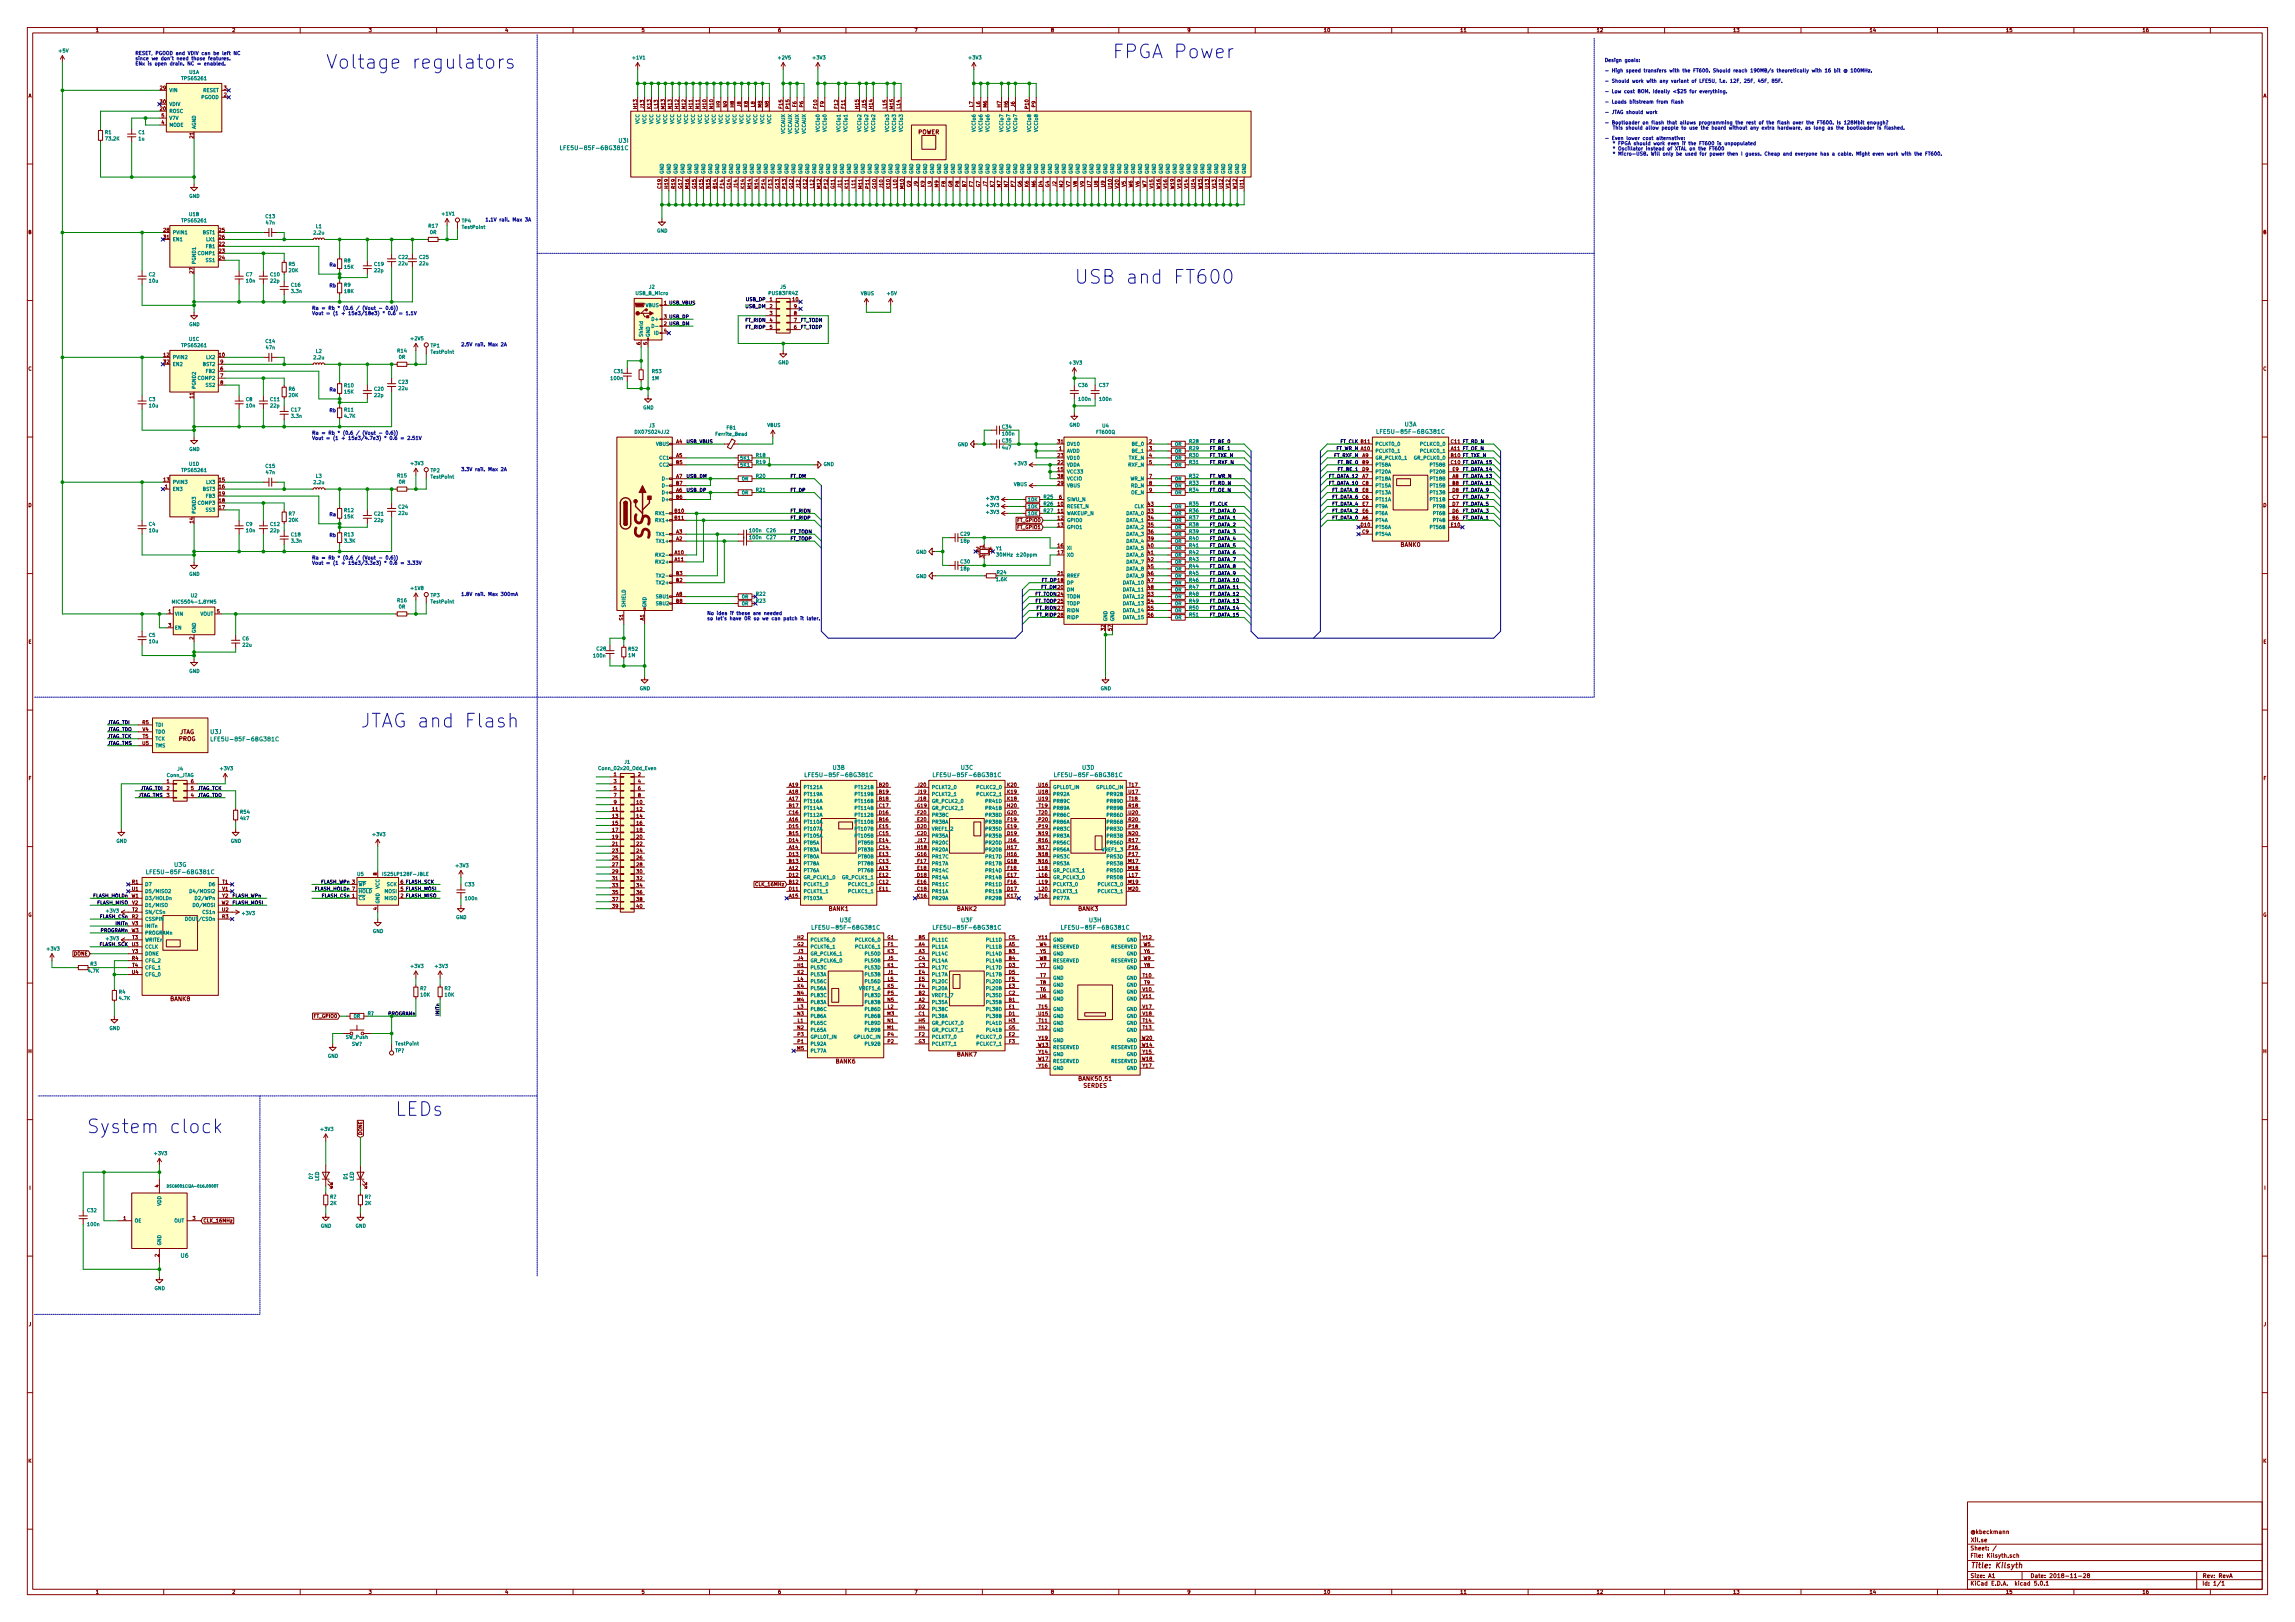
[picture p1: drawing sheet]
<svg xmlns="http://www.w3.org/2000/svg" width="841mm" height="594mm" viewBox="0 0 841 594" stroke-linecap="round" stroke-linejoin="round" font-family="sans-serif">
<defs><g id="words">
<text font-size="7.1" fill="#840000" x="238.2" y="197.2" transform="rotate(-90 238.2 197.2)">SS</text>
<g font-size="7" fill="#0000c2">
<text x="407.7" y="21.4">FPGA Power</text>
<text x="119.4" y="25.2">Voltage regulators</text>
<text x="393.7" y="104">USB and FT600</text>
<text x="132.1" y="266.5">JTAG and Flash</text>
<text x="144.8" y="408.8">LEDs</text>
<text x="31.7" y="415.1">System clock</text>
</g>
<text font-size="2.8" fill="#840000" x="722" y="574.4">Title: Kilsyth</text>
<g font-size="2.1" fill="#008484">
<text x="226.8" y="52.3">U3I</text>
<text x="207.1" y="55">LFE5U-85F-6BG381C</text>
<text x="506.3" y="158.9">LFE5U-85F-6BG381C</text>
<text x="514.8" y="156.2">U3A</text>
<text x="77.2" y="268.8">U3J</text>
<text x="79" y="271.5">LFE5U-85F-6BG381C</text>
<text x="305.2" y="281.9">U3B</text>
<text x="352.2" y="281.9">U3C</text>
<text x="396.7" y="281.9">U3D</text>
<text x="296.7" y="284.6">LFE5U-85F-6BG381C</text>
<text x="343.7" y="284.6">LFE5U-85F-6BG381C</text>
<text x="388.2" y="284.6">LFE5U-85F-6BG381C</text>
<text x="63.9" y="317.5">U3G</text>
<text x="55.4" y="320.2">LFE5U-85F-6BG381C</text>
<text x="299.3" y="340.5">LFE5U-85F-6BG381C</text>
<text x="307.8" y="337.8">U3E</text>
<text x="343.7" y="340.5">LFE5U-85F-6BG381C</text>
<text x="352.3" y="337.8">U3F</text>
<text x="390.7" y="340.5">LFE5U-85F-6BG381C</text>
<text x="399.2" y="337.8">U3H</text>
<text x="66.3" y="460.7">U6</text>
</g>
<g font-size="2.1" fill="#840000">
<text x="336.3" y="49.1">POWER</text>
<text x="513.2" y="200.3">BANK0</text>
<text x="65.8" y="268.9">JTAG</text>
<text x="65.5" y="271.4">PROG</text>
<text x="303.7" y="333.6">BANK1</text>
<text x="350.7" y="333.6">BANK2</text>
<text x="395.1" y="333.6">BANK3</text>
<text x="62.4" y="366.6">BANK8</text>
<text x="306.2" y="389.5">BANK6</text>
<text x="350.7" y="387">BANK7</text>
<text x="395.6" y="395.9">BANK50,51</text>
<text x="397" y="398.4">SERDES</text>
<text x="722" y="561.8">@kbeckmann</text>
<text x="722" y="567.8">Sheet: /</text>
<text x="722" y="564.8">Xil.se</text>
<text x="722" y="570.5">File: Kilsyth.sch</text>
<text x="722" y="580.7">KiCad E.D.A. kicad 5.0.1</text>
<text x="722" y="577.9">Size: A1</text>
<text x="744" y="577.9">Date: 2018-11-28</text>
<text x="807" y="577.9">Rev: RevA</text>
<text x="807" y="580.7">Id: 1/1</text>
</g>
<g font-size="1.8" fill="#840000">
<text x="35" y="11.7">1</text>
<text x="85" y="11.7">2</text>
<text x="135" y="11.7">3</text>
<text x="185" y="11.7">4</text>
<text x="235" y="11.7">5</text>
<text x="285" y="11.7">6</text>
<text x="335" y="11.7">7</text>
<text x="385" y="11.7">8</text>
<text x="435" y="11.7">9</text>
<text x="485" y="11.7">10</text>
<text x="535" y="11.7">11</text>
<text x="585" y="11.7">12</text>
<text x="635" y="11.7">13</text>
<text x="685" y="11.7">14</text>
<text x="735" y="11.7">15</text>
<text x="785" y="11.7">16</text>
<text x="10.4" y="35.7">A</text>
<text x="58.7" y="32.8">29</text>
<text x="82.1" y="35.4">2</text>
<text x="82.1" y="32.8">3</text>
<text x="829.4" y="35.7">A</text>
<text x="58.7" y="40.5">20</text>
<text x="58.7" y="37.9">30</text>
<text x="233.4" y="39.8" transform="rotate(-90 233.4 39.8)">H13</text>
<text x="236" y="39.6" transform="rotate(-90 236 39.6)">J13</text>
<text x="238.5" y="39.8" transform="rotate(-90 238.5 39.8)">K13</text>
<text x="241" y="39.7" transform="rotate(-90 241 39.7)">L13</text>
<text x="243.6" y="39.9" transform="rotate(-90 243.6 39.9)">M13</text>
<text x="246.1" y="39.8" transform="rotate(-90 246.1 39.8)">N13</text>
<text x="248.7" y="39.8" transform="rotate(-90 248.7 39.8)">H12</text>
<text x="251.2" y="39.8" transform="rotate(-90 251.2 39.8)">N12</text>
<text x="253.7" y="39.8" transform="rotate(-90 253.7 39.8)">H11</text>
<text x="256.3" y="39.8" transform="rotate(-90 256.3 39.8)">N11</text>
<text x="258.8" y="39.8" transform="rotate(-90 258.8 39.8)">H10</text>
<text x="261.4" y="39.8" transform="rotate(-90 261.4 39.8)">N10</text>
<text x="263.9" y="39.3" transform="rotate(-90 263.9 39.3)">H9</text>
<text x="266.4" y="39.3" transform="rotate(-90 266.4 39.3)">N9</text>
<text x="269" y="39.3" transform="rotate(-90 269 39.3)">H8</text>
<text x="271.5" y="39.1" transform="rotate(-90 271.5 39.1)">J8</text>
<text x="274.1" y="39.3" transform="rotate(-90 274.1 39.3)">K8</text>
<text x="276.6" y="39.2" transform="rotate(-90 276.6 39.2)">L8</text>
<text x="279.1" y="39.4" transform="rotate(-90 279.1 39.4)">M8</text>
<text x="281.7" y="39.3" transform="rotate(-90 281.7 39.3)">N8</text>
<text x="286.8" y="39.7" transform="rotate(-90 286.8 39.7)">F15</text>
<text x="289.3" y="39.7" transform="rotate(-90 289.3 39.7)">P15</text>
<text x="291.8" y="39.2" transform="rotate(-90 291.8 39.2)">F6</text>
<text x="294.4" y="39.2" transform="rotate(-90 294.4 39.2)">P6</text>
<text x="299.5" y="39.7" transform="rotate(-90 299.5 39.7)">F10</text>
<text x="302" y="39.2" transform="rotate(-90 302 39.2)">F9</text>
<text x="307.1" y="39.7" transform="rotate(-90 307.1 39.7)">F12</text>
<text x="309.6" y="39.7" transform="rotate(-90 309.6 39.7)">F11</text>
<text x="314.7" y="39.8" transform="rotate(-90 314.7 39.8)">H15</text>
<text x="317.2" y="39.6" transform="rotate(-90 317.2 39.6)">J15</text>
<text x="319.8" y="39.8" transform="rotate(-90 319.8 39.8)">H14</text>
<text x="324.9" y="39.7" transform="rotate(-90 324.9 39.7)">L15</text>
<text x="327.4" y="39.9" transform="rotate(-90 327.4 39.9)">M15</text>
<text x="329.9" y="39.7" transform="rotate(-90 329.9 39.7)">L14</text>
<text x="356.6" y="39.2" transform="rotate(-90 356.6 39.2)">L7</text>
<text x="359.2" y="39.2" transform="rotate(-90 359.2 39.2)">L6</text>
<text x="361.7" y="39.4" transform="rotate(-90 361.7 39.4)">M6</text>
<text x="366.8" y="39.3" transform="rotate(-90 366.8 39.3)">H7</text>
<text x="369.3" y="39.3" transform="rotate(-90 369.3 39.3)">H6</text>
<text x="371.9" y="39.1" transform="rotate(-90 371.9 39.1)">J6</text>
<text x="376.9" y="39.7" transform="rotate(-90 376.9 39.7)">P10</text>
<text x="379.5" y="39.2" transform="rotate(-90 379.5 39.2)">P9</text>
<text x="59.2" y="45.5">4</text>
<text x="59.2" y="43">5</text>
<text x="70.9" y="50.6" transform="rotate(-90 70.9 50.6)">21</text>
<text x="242.3" y="69" transform="rotate(-90 242.3 69)">C19</text>
<text x="244.9" y="69" transform="rotate(-90 244.9 69)">H19</text>
<text x="247.4" y="69" transform="rotate(-90 247.4 69)">R19</text>
<text x="249.9" y="69.1" transform="rotate(-90 249.9 69.1)">G17</text>
<text x="252.5" y="69.1" transform="rotate(-90 252.5 69.1)">M16</text>
<text x="255" y="69.1" transform="rotate(-90 255 69.1)">G15</text>
<text x="257.6" y="69" transform="rotate(-90 257.6 69)">K15</text>
<text x="260.1" y="69" transform="rotate(-90 260.1 69)">N15</text>
<text x="262.6" y="69" transform="rotate(-90 262.6 69)">B14</text>
<text x="265.2" y="68.9" transform="rotate(-90 265.2 68.9)">F14</text>
<text x="267.7" y="69.1" transform="rotate(-90 267.7 69.1)">G14</text>
<text x="270.3" y="68.9" transform="rotate(-90 270.3 68.9)">J14</text>
<text x="272.8" y="69" transform="rotate(-90 272.8 69)">K14</text>
<text x="275.3" y="69.1" transform="rotate(-90 275.3 69.1)">M14</text>
<text x="277.9" y="69" transform="rotate(-90 277.9 69)">N14</text>
<text x="280.4" y="69" transform="rotate(-90 280.4 69)">P14</text>
<text x="283" y="68.9" transform="rotate(-90 283 68.9)">F13</text>
<text x="285.5" y="69.1" transform="rotate(-90 285.5 69.1)">G13</text>
<text x="288" y="69" transform="rotate(-90 288 69)">P13</text>
<text x="290.6" y="69.1" transform="rotate(-90 290.6 69.1)">G12</text>
<text x="293.1" y="68.9" transform="rotate(-90 293.1 68.9)">J12</text>
<text x="295.7" y="69" transform="rotate(-90 295.7 69)">K12</text>
<text x="298.2" y="68.9" transform="rotate(-90 298.2 68.9)">L12</text>
<text x="300.7" y="69.1" transform="rotate(-90 300.7 69.1)">M12</text>
<text x="303.3" y="69" transform="rotate(-90 303.3 69)">P12</text>
<text x="305.8" y="69.1" transform="rotate(-90 305.8 69.1)">G11</text>
<text x="308.4" y="68.9" transform="rotate(-90 308.4 68.9)">J11</text>
<text x="310.9" y="69" transform="rotate(-90 310.9 69)">K11</text>
<text x="313.4" y="68.9" transform="rotate(-90 313.4 68.9)">L11</text>
<text x="316" y="69.1" transform="rotate(-90 316 69.1)">M11</text>
<text x="318.5" y="69" transform="rotate(-90 318.5 69)">P11</text>
<text x="321.1" y="69.1" transform="rotate(-90 321.1 69.1)">G10</text>
<text x="323.6" y="68.9" transform="rotate(-90 323.6 68.9)">J10</text>
<text x="326.1" y="69" transform="rotate(-90 326.1 69)">K10</text>
<text x="328.7" y="68.9" transform="rotate(-90 328.7 68.9)">L10</text>
<text x="331.2" y="69.1" transform="rotate(-90 331.2 69.1)">M10</text>
<text x="333.8" y="68.6" transform="rotate(-90 333.8 68.6)">G9</text>
<text x="336.3" y="68.3" transform="rotate(-90 336.3 68.3)">J9</text>
<text x="338.8" y="68.5" transform="rotate(-90 338.8 68.5)">K9</text>
<text x="341.4" y="68.4" transform="rotate(-90 341.4 68.4)">L9</text>
<text x="343.9" y="68.6" transform="rotate(-90 343.9 68.6)">M9</text>
<text x="346.5" y="68.4" transform="rotate(-90 346.5 68.4)">F8</text>
<text x="349" y="68.6" transform="rotate(-90 349 68.6)">G8</text>
<text x="351.5" y="68.5" transform="rotate(-90 351.5 68.5)">P8</text>
<text x="354.1" y="68.5" transform="rotate(-90 354.1 68.5)">B7</text>
<text x="356.6" y="68.4" transform="rotate(-90 356.6 68.4)">F7</text>
<text x="359.2" y="68.6" transform="rotate(-90 359.2 68.6)">G7</text>
<text x="361.7" y="68.3" transform="rotate(-90 361.7 68.3)">J7</text>
<text x="364.2" y="68.5" transform="rotate(-90 364.2 68.5)">K7</text>
<text x="366.8" y="68.6" transform="rotate(-90 366.8 68.6)">M7</text>
<text x="369.3" y="68.5" transform="rotate(-90 369.3 68.5)">N7</text>
<text x="371.9" y="68.5" transform="rotate(-90 371.9 68.5)">P7</text>
<text x="374.4" y="68.6" transform="rotate(-90 374.4 68.6)">G6</text>
<text x="376.9" y="68.5" transform="rotate(-90 376.9 68.5)">K6</text>
<text x="379.5" y="68.5" transform="rotate(-90 379.5 68.5)">N6</text>
<text x="382" y="68.5" transform="rotate(-90 382 68.5)">D4</text>
<text x="384.6" y="68.6" transform="rotate(-90 384.6 68.6)">G4</text>
<text x="387.1" y="68.3" transform="rotate(-90 387.1 68.3)">J2</text>
<text x="389.6" y="68.6" transform="rotate(-90 389.6 68.6)">M2</text>
<text x="392.2" y="68.5" transform="rotate(-90 392.2 68.5)">V7</text>
<text x="394.7" y="68.5" transform="rotate(-90 394.7 68.5)">V8</text>
<text x="397.3" y="68.5" transform="rotate(-90 397.3 68.5)">V9</text>
<text x="399.8" y="68.5" transform="rotate(-90 399.8 68.5)">U7</text>
<text x="402.3" y="68.5" transform="rotate(-90 402.3 68.5)">U8</text>
<text x="404.9" y="68.5" transform="rotate(-90 404.9 68.5)">U9</text>
<text x="407.4" y="69" transform="rotate(-90 407.4 69)">U10</text>
<text x="410" y="69" transform="rotate(-90 410 69)">V20</text>
<text x="412.5" y="68.5" transform="rotate(-90 412.5 68.5)">V5</text>
<text x="415" y="68.7" transform="rotate(-90 415 68.7)">W6</text>
<text x="417.6" y="68.5" transform="rotate(-90 417.6 68.5)">V6</text>
<text x="420.1" y="68.7" transform="rotate(-90 420.1 68.7)">W7</text>
<text x="422.7" y="69" transform="rotate(-90 422.7 69)">V15</text>
<text x="425.2" y="69.2" transform="rotate(-90 425.2 69.2)">W16</text>
<text x="427.7" y="69" transform="rotate(-90 427.7 69)">V16</text>
<text x="430.3" y="69.2" transform="rotate(-90 430.3 69.2)">W19</text>
<text x="432.8" y="69" transform="rotate(-90 432.8 69)">V19</text>
<text x="435.4" y="69" transform="rotate(-90 435.4 69)">V14</text>
<text x="437.9" y="69" transform="rotate(-90 437.9 69)">U14</text>
<text x="440.4" y="69.2" transform="rotate(-90 440.4 69.2)">W15</text>
<text x="443" y="69" transform="rotate(-90 443 69)">U13</text>
<text x="445.5" y="69" transform="rotate(-90 445.5 69)">V13</text>
<text x="448.1" y="69" transform="rotate(-90 448.1 69)">U12</text>
<text x="450.6" y="69" transform="rotate(-90 450.6 69)">V12</text>
<text x="453.1" y="69.2" transform="rotate(-90 453.1 69.2)">W12</text>
<text x="455.7" y="69" transform="rotate(-90 455.7 69)">U11</text>
<text x="10.4" y="85.7">B</text>
<text x="60" y="84.9">28</text>
<text x="60" y="87.4">31</text>
<text x="80.3" y="90">22</text>
<text x="80.3" y="84.9">25</text>
<text x="80.3" y="87.4">26</text>
<text x="829.4" y="85.7">B</text>
<text x="80.3" y="92.5">23</text>
<text x="80.3" y="95.1">24</text>
<text x="70.9" y="100.1" transform="rotate(-90 70.9 100.1)">27</text>
<text x="282.1" y="110.3">1</text>
<text x="282.1" y="112.8">2</text>
<text x="290.5" y="110.3">10</text>
<text x="291" y="112.8">9</text>
<text x="282.1" y="115.4">3</text>
<text x="282.1" y="117.9">4</text>
<text x="291" y="117.9">7</text>
<text x="291" y="115.4">8</text>
<text x="243.4" y="121.7">4</text>
<text x="282.1" y="120.5">5</text>
<text x="291" y="120.5">6</text>
<text x="60" y="130.6">12</text>
<text x="80.3" y="130.6">10</text>
<text x="234.7" y="126.3" transform="rotate(-90 234.7 126.3)">6</text>
<text x="237.2" y="126.3" transform="rotate(-90 237.2 126.3)">5</text>
<text x="10.4" y="135.7">C</text>
<text x="60" y="133.2">32</text>
<text x="80.8" y="135.7">6</text>
<text x="80.8" y="133.2">9</text>
<text x="829.4" y="135.7">C</text>
<text x="80.8" y="138.2">7</text>
<text x="80.8" y="140.8">8</text>
<text x="70.9" y="145.8" transform="rotate(-90 70.9 145.8)">11</text>
<text x="247.8" y="162.4">A4</text>
<text x="247.8" y="167.5">A5</text>
<text x="387.7" y="167.5">23</text>
<text x="387.7" y="162.4">31</text>
<text x="388.1" y="164.9">1</text>
<text x="421.2" y="162.4">2</text>
<text x="421.2" y="164.9">3</text>
<text x="421.2" y="167.5">4</text>
<text x="489.5" y="164.9">FT_WR_N A10</text>
<text x="491.1" y="162.4">FT_CLK B11</text>
<text x="499.3" y="167.5">A9</text>
<text x="531.8" y="164.9">A11 FT_OE_N</text>
<text x="531.8" y="167.5">B10 FT_TXE_N</text>
<text x="531.8" y="162.4">C11 FT_RD_N</text>
<text x="247.8" y="170">B5</text>
<text x="387.7" y="172.5">15</text>
<text x="387.7" y="170">22</text>
<text x="421.2" y="170">5</text>
<text x="499.3" y="170">B9</text>
<text x="499.3" y="172.5">D9</text>
<text x="531.8" y="170">C10 FT_DATA_15</text>
<text x="532.3" y="172.5">E9</text>
<text x="60" y="176.3">13</text>
<text x="60.5" y="178.9">1</text>
<text x="80.3" y="176.3">15</text>
<text x="80.3" y="178.9">16</text>
<text x="247.8" y="175.1">A7</text>
<text x="247.8" y="177.6">B7</text>
<text x="387.7" y="177.6">29</text>
<text x="387.7" y="175.1">38</text>
<text x="421.2" y="175.1">7</text>
<text x="421.2" y="177.6">8</text>
<text x="499.3" y="175.1">A7</text>
<text x="499.3" y="177.6">C8</text>
<text x="532.3" y="175.1">A8</text>
<text x="532.3" y="177.6">B8</text>
<text x="10.4" y="185.7">D</text>
<text x="80.3" y="184">18</text>
<text x="80.3" y="181.4">19</text>
<text x="247.8" y="180.2">A6</text>
<text x="247.8" y="182.7">B6</text>
<text x="387.7" y="185.2">10</text>
<text x="388.1" y="182.7">6</text>
<text x="420.7" y="185.2">43</text>
<text x="421.2" y="180.2">9</text>
<text x="499.3" y="182.7">C6</text>
<text x="499.3" y="185.2">E7</text>
<text x="499.3" y="180.2">E8</text>
<text x="532.3" y="182.7">C7</text>
<text x="532.3" y="185.2">D7</text>
<text x="532.3" y="180.2">D8</text>
<text x="829.4" y="185.7">D</text>
<text x="70.9" y="191.5" transform="rotate(-90 70.9 191.5)">14</text>
<text x="80.3" y="186.5">17</text>
<text x="247.3" y="187.8">B10</text>
<text x="247.3" y="190.3">B11</text>
<text x="372.9" y="191.2">FT_GPIO0</text>
<text x="387.7" y="187.8">11</text>
<text x="387.7" y="190.3">12</text>
<text x="420.7" y="187.8">33</text>
<text x="420.7" y="190.3">34</text>
<text x="499.3" y="190.3">A6</text>
<text x="499.3" y="187.8">E6</text>
<text x="532.3" y="190.3">B6</text>
<text x="532.3" y="187.8">D6</text>
<text x="247.8" y="197.9">A2</text>
<text x="247.8" y="195.4">A3</text>
<text x="372.9" y="193.7">FT_GPIO1</text>
<text x="387.7" y="192.9">13</text>
<text x="420.7" y="192.9">35</text>
<text x="420.7" y="195.4">36</text>
<text x="420.7" y="197.9">39</text>
<text x="498.8" y="192.9">D10</text>
<text x="499.3" y="195.4">C9</text>
<text x="531.8" y="192.9">E10</text>
<text x="247.3" y="203">A10</text>
<text x="357.7" y="201.7">2</text>
<text x="360.4" y="200.6" transform="rotate(-90 360.4 200.6)">1</text>
<text x="362.7" y="201.7">4</text>
<text x="387.7" y="200.5">16</text>
<text x="387.7" y="203">17</text>
<text x="420.7" y="200.5">40</text>
<text x="420.7" y="203">41</text>
<text x="247.3" y="205.6">A11</text>
<text x="360.4" y="204.4" transform="rotate(-90 360.4 204.4)">3</text>
<text x="420.7" y="205.6">42</text>
<text x="420.7" y="208.1">45</text>
<text x="247.8" y="213.2">B2</text>
<text x="247.8" y="210.6">B3</text>
<text x="387.7" y="210.6">21</text>
<text x="420.7" y="210.6">46</text>
<text x="420.7" y="213.2">47</text>
<text x="420.7" y="215.7">48</text>
<text x="247.8" y="218.3">A8</text>
<text x="247.8" y="220.8">B8</text>
<text x="420.7" y="218.3">53</text>
<text x="420.7" y="220.8">54</text>
<text x="61.7" y="224.6">1</text>
<text x="79.5" y="224.6">5</text>
<text x="228.3" y="227.2" transform="rotate(-90 228.3 227.2)">S1</text>
<text x="236" y="227.3" transform="rotate(-90 236 227.3)">A1</text>
<text x="420.7" y="223.3">55</text>
<text x="420.7" y="225.9">56</text>
<text x="61.7" y="229.7">3</text>
<text x="404.9" y="230.9" transform="rotate(-90 404.9 230.9)">32</text>
<text x="407.4" y="230.9" transform="rotate(-90 407.4 230.9)">57</text>
<text x="10.4" y="235.7">E</text>
<text x="70.9" y="234.2" transform="rotate(-90 70.9 234.2)">2</text>
<text x="829.4" y="235.7">E</text>
<text x="52.2" y="265.2">R5</text>
<text x="52.3" y="267.8">V4</text>
<text x="52.2" y="272.9">U5</text>
<text x="52.3" y="270.3">T5</text>
<text x="10.5" y="285.7">F</text>
<text x="61.1" y="286.8">1</text>
<text x="70" y="286.8">6</text>
<text x="224.9" y="284.3">1</text>
<text x="224.9" y="286.8">3</text>
<text x="233.8" y="284.3">2</text>
<text x="233.8" y="286.8">4</text>
<text x="829.5" y="285.7">F</text>
<text x="61.1" y="289.4">2</text>
<text x="61.1" y="291.9">3</text>
<text x="70" y="291.9">4</text>
<text x="70" y="289.4">5</text>
<text x="224.9" y="289.4">5</text>
<text x="224.9" y="291.9">7</text>
<text x="233.8" y="289.4">6</text>
<text x="233.8" y="291.9">8</text>
<text x="289.2" y="293.2">A17</text>
<text x="289.2" y="290.6">A18</text>
<text x="289.2" y="288.1">A19</text>
<text x="322.2" y="293.2">B18</text>
<text x="322.2" y="290.6">B19</text>
<text x="322.2" y="288.1">B20</text>
<text x="336.3" y="293.2">J18</text>
<text x="336.3" y="290.6">J19</text>
<text x="336.3" y="288.1">J20</text>
<text x="369.2" y="293.2">K18</text>
<text x="369.2" y="290.6">K19</text>
<text x="369.2" y="288.1">K20</text>
<text x="380.6" y="288.1">U16</text>
<text x="380.6" y="290.6">U18</text>
<text x="380.6" y="293.2">U19</text>
<text x="413.7" y="290.6">U17</text>
<text x="413.8" y="288.1">T17</text>
<text x="413.8" y="293.2">T18</text>
<text x="224.5" y="297">11</text>
<text x="224.5" y="299.5">13</text>
<text x="224.9" y="294.5">9</text>
<text x="233.3" y="294.5">10</text>
<text x="233.3" y="297">12</text>
<text x="233.3" y="299.5">14</text>
<text x="289.2" y="295.7">B17</text>
<text x="289.2" y="298.3">C16</text>
<text x="322.2" y="295.7">C17</text>
<text x="322.2" y="298.3">D16</text>
<text x="336.1" y="295.7">G19</text>
<text x="336.3" y="298.3">F20</text>
<text x="369.2" y="298.3">G20</text>
<text x="369.2" y="295.7">H20</text>
<text x="380.7" y="295.7">T19</text>
<text x="380.7" y="298.3">T20</text>
<text x="413.7" y="295.7">R18</text>
<text x="413.7" y="298.3">U20</text>
<text x="224.5" y="302.1">15</text>
<text x="224.5" y="304.6">17</text>
<text x="233.3" y="302.1">16</text>
<text x="233.3" y="304.6">18</text>
<text x="289.2" y="300.8">A16</text>
<text x="289.2" y="305.9">B15</text>
<text x="289.2" y="303.3">D15</text>
<text x="322.2" y="300.8">B16</text>
<text x="322.2" y="305.9">C15</text>
<text x="322.3" y="303.3">E15</text>
<text x="336.2" y="305.9">C20</text>
<text x="336.2" y="303.3">D20</text>
<text x="336.2" y="300.8">E20</text>
<text x="369.2" y="305.9">D19</text>
<text x="369.3" y="303.3">E19</text>
<text x="369.3" y="300.8">F19</text>
<text x="380.6" y="305.9">N19</text>
<text x="380.7" y="303.3">P19</text>
<text x="380.7" y="300.8">P20</text>
<text x="413.7" y="305.9">N20</text>
<text x="413.7" y="300.8">R20</text>
<text x="413.7" y="303.3">P18</text>
<text x="224.5" y="307.2">19</text>
<text x="224.5" y="309.7">21</text>
<text x="233.3" y="307.2">20</text>
<text x="233.3" y="309.7">22</text>
<text x="289.2" y="311">A14</text>
<text x="289.2" y="308.4">D14</text>
<text x="322.2" y="311">C14</text>
<text x="322.3" y="308.4">E14</text>
<text x="336.2" y="311">H18</text>
<text x="336.3" y="308.4">J17</text>
<text x="369.2" y="311">H17</text>
<text x="369.4" y="308.4">J16</text>
<text x="380.6" y="311">N17</text>
<text x="380.6" y="308.4">R16</text>
<text x="413.7" y="308.4">R17</text>
<text x="413.7" y="311">P16</text>
<text x="224.5" y="312.2">23</text>
<text x="224.5" y="314.8">25</text>
<text x="224.5" y="317.3">27</text>
<text x="233.3" y="312.2">24</text>
<text x="233.3" y="314.8">26</text>
<text x="233.3" y="317.3">28</text>
<text x="289.2" y="316">B13</text>
<text x="289.2" y="313.5">D13</text>
<text x="322.2" y="316">C13</text>
<text x="322.3" y="313.5">E13</text>
<text x="336.1" y="313.5">G16</text>
<text x="336.3" y="316">F17</text>
<text x="369.2" y="316">G18</text>
<text x="369.2" y="313.5">H16</text>
<text x="380.6" y="316">N16</text>
<text x="380.6" y="313.5">N18</text>
<text x="413.6" y="316">M17</text>
<text x="413.7" y="313.5">P17</text>
<text x="48.4" y="323.7">R1</text>
<text x="81.5" y="323.7">T1</text>
<text x="138.2" y="320.6" transform="rotate(-90 138.2 320.6)">8</text>
<text x="224.5" y="319.9">29</text>
<text x="224.5" y="322.4">31</text>
<text x="233.3" y="319.9">30</text>
<text x="233.3" y="322.4">32</text>
<text x="289.2" y="318.6">A12</text>
<text x="289.2" y="323.7">B12</text>
<text x="289.2" y="321.1">D12</text>
<text x="322.2" y="318.6">A13</text>
<text x="322.2" y="323.7">C12</text>
<text x="322.3" y="321.1">E12</text>
<text x="336.2" y="321.1">D18</text>
<text x="336.2" y="323.7">E16</text>
<text x="336.2" y="318.6">E18</text>
<text x="369.3" y="321.1">E17</text>
<text x="369.3" y="323.7">F16</text>
<text x="369.3" y="318.6">F18</text>
<text x="380.7" y="321.1">L16</text>
<text x="380.7" y="318.6">L18</text>
<text x="380.7" y="323.7">L19</text>
<text x="413.6" y="318.6">M18</text>
<text x="413.6" y="323.7">M19</text>
<text x="413.8" y="321.1">L17</text>
<text x="48.2" y="328.7">W1</text>
<text x="48.4" y="326.2">U1</text>
<text x="81.5" y="326.2">V1</text>
<text x="81.5" y="328.7">Y2</text>
<text x="224.5" y="324.9">33</text>
<text x="224.5" y="327.5">35</text>
<text x="233.3" y="324.9">34</text>
<text x="233.3" y="327.5">36</text>
<text x="277.3" y="324.6">CLK_16MHz</text>
<text x="289.2" y="328.7">A15</text>
<text x="289.2" y="326.2">D11</text>
<text x="322.3" y="326.2">E11</text>
<text x="336.2" y="326.2">C18</text>
<text x="336.2" y="328.7">K16</text>
<text x="369.2" y="326.2">D17</text>
<text x="369.2" y="328.7">K17</text>
<text x="380.7" y="326.2">L20</text>
<text x="380.7" y="328.7">T16</text>
<text x="413.6" y="326.2">M20</text>
<text x="10.3" y="335.7">G</text>
<text x="48.5" y="331.3">V2</text>
<text x="48.5" y="333.8">T2</text>
<text x="81.4" y="333.8">U2</text>
<text x="138.2" y="333.3" transform="rotate(-90 138.2 333.3)">4</text>
<text x="224.5" y="330">37</text>
<text x="224.5" y="332.6">39</text>
<text x="233.3" y="330">38</text>
<text x="233.3" y="332.6">40</text>
<text x="829.3" y="335.7">G</text>
<text x="48.2" y="341.4">W3</text>
<text x="48.4" y="336.4">R2</text>
<text x="48.5" y="338.9">V3</text>
<text x="81.4" y="336.4">R3</text>
<text x="48.4" y="346.5">U3</text>
<text x="48.5" y="344">T3</text>
<text x="292.2" y="346.5">G2</text>
<text x="292.3" y="344">H2</text>
<text x="325.2" y="344">G1</text>
<text x="325.4" y="346.5">F1</text>
<text x="336.7" y="346.5">A4</text>
<text x="336.7" y="344">B5</text>
<text x="369.7" y="346.5">A5</text>
<text x="369.7" y="344">C5</text>
<text x="380.7" y="344">Y11</text>
<text x="380.9" y="346.5">W4</text>
<text x="418.8" y="344">Y12</text>
<text x="419" y="346.5">W5</text>
<text x="27.1" y="350">DONE</text>
<text x="48.4" y="351.6">R4</text>
<text x="48.5" y="349.1">Y3</text>
<text x="292.4" y="349.1">J3</text>
<text x="292.4" y="351.6">J4</text>
<text x="325.3" y="349.1">K3</text>
<text x="325.4" y="351.6">J5</text>
<text x="336.7" y="349.1">A3</text>
<text x="336.7" y="351.6">C4</text>
<text x="369.7" y="349.1">B3</text>
<text x="369.7" y="351.6">B4</text>
<text x="380.9" y="351.6">W8</text>
<text x="381.2" y="349.1">Y5</text>
<text x="419" y="351.6">W9</text>
<text x="419.3" y="349.1">Y6</text>
<text x="48.4" y="356.7">U4</text>
<text x="48.5" y="354.1">T4</text>
<text x="292.3" y="354.1">H1</text>
<text x="292.3" y="356.7">K2</text>
<text x="292.4" y="359.2">L4</text>
<text x="325.3" y="354.1">K1</text>
<text x="325.4" y="359.2">L5</text>
<text x="325.4" y="356.7">J1</text>
<text x="336.7" y="354.1">C3</text>
<text x="336.8" y="356.7">E4</text>
<text x="336.8" y="359.2">E5</text>
<text x="369.7" y="354.1">D3</text>
<text x="369.7" y="356.7">D5</text>
<text x="369.8" y="359.2">F5</text>
<text x="381.2" y="354.1">Y7</text>
<text x="381.3" y="358">T7</text>
<text x="418.8" y="358">T10</text>
<text x="419.3" y="354.1">Y8</text>
<text x="292.3" y="361.8">K4</text>
<text x="292.3" y="364.3">N4</text>
<text x="325.3" y="361.8">K5</text>
<text x="325.3" y="364.3">P5</text>
<text x="336.7" y="364.3">B2</text>
<text x="336.8" y="361.8">F4</text>
<text x="369.7" y="364.3">C2</text>
<text x="369.8" y="361.8">E3</text>
<text x="381.2" y="365.6">U6</text>
<text x="381.3" y="363">T6</text>
<text x="381.3" y="360.5">T8</text>
<text x="418.8" y="363">V10</text>
<text x="418.8" y="365.6">V11</text>
<text x="419.4" y="360.5">T9</text>
<text x="292.2" y="366.8">M4</text>
<text x="292.3" y="371.9">N3</text>
<text x="292.4" y="369.4">L3</text>
<text x="325.2" y="371.9">M3</text>
<text x="325.3" y="366.8">N5</text>
<text x="325.4" y="369.4">L2</text>
<text x="336.7" y="366.8">A2</text>
<text x="336.7" y="371.9">C1</text>
<text x="336.7" y="369.4">D2</text>
<text x="369.7" y="366.8">B1</text>
<text x="369.7" y="371.9">D1</text>
<text x="369.8" y="369.4">E1</text>
<text x="380.6" y="371.9">U15</text>
<text x="380.7" y="369.4">T15</text>
<text x="418.8" y="369.4">V17</text>
<text x="418.8" y="371.9">V18</text>
<text x="115.1" y="372.8">FT_GPIO0</text>
<text x="292.3" y="377">N2</text>
<text x="292.4" y="374.5">L1</text>
<text x="325.2" y="377">M1</text>
<text x="325.3" y="374.5">N1</text>
<text x="336.7" y="377">H4</text>
<text x="336.7" y="374.5">H5</text>
<text x="369.7" y="377">G5</text>
<text x="369.7" y="374.5">H3</text>
<text x="380.7" y="374.5">T11</text>
<text x="380.7" y="377">T12</text>
<text x="418.8" y="377">T13</text>
<text x="418.8" y="374.5">T14</text>
<text x="292.3" y="382.1">P1</text>
<text x="292.3" y="379.5">P3</text>
<text x="325.3" y="382.1">P2</text>
<text x="325.3" y="379.5">P4</text>
<text x="336.7" y="382.1">G3</text>
<text x="336.8" y="379.5">F2</text>
<text x="369.8" y="379.5">E2</text>
<text x="369.8" y="382.1">F3</text>
<text x="380.5" y="383.4">W13</text>
<text x="380.7" y="380.8">Y19</text>
<text x="418.6" y="383.4">W14</text>
<text x="418.6" y="380.8">W20</text>
<text x="10.4" y="385.7">H</text>
<text x="292.2" y="384.6">M5</text>
<text x="380.5" y="388.4">W17</text>
<text x="380.7" y="385.9">Y14</text>
<text x="418.6" y="388.4">W18</text>
<text x="418.8" y="385.9">Y15</text>
<text x="829.4" y="385.7">H</text>
<text x="380.7" y="391">Y16</text>
<text x="418.8" y="391">Y17</text>
<text x="132.7" y="415.8" transform="rotate(-90 132.7 415.8)">DONE</text>
<text x="10.7" y="435.7">I</text>
<text x="58.2" y="434.9" transform="rotate(-90 58.2 434.9)">4</text>
<text x="829.7" y="435.7">I</text>
<text x="45.2" y="446.9">1</text>
<text x="70.6" y="446.9">3</text>
<text x="74.4" y="447.7">CLK_16MHz</text>
<text x="58.2" y="460.3" transform="rotate(-90 58.2 460.3)">2</text>
<text x="10.5" y="485.7">J</text>
<text x="829.5" y="485.7">J</text>
<text x="10.4" y="535.7">K</text>
<text x="829.4" y="535.7">K</text>
<text x="35" y="583.7">1</text>
<text x="85" y="583.7">2</text>
<text x="135" y="583.7">3</text>
<text x="185" y="583.7">4</text>
<text x="235" y="583.7">5</text>
<text x="285" y="583.7">6</text>
<text x="335" y="583.7">7</text>
<text x="385" y="583.7">8</text>
<text x="435" y="583.7">9</text>
<text x="485" y="583.7">10</text>
<text x="535" y="583.7">11</text>
<text x="585" y="583.7">12</text>
<text x="635" y="583.7">13</text>
<text x="685" y="583.7">14</text>
<text x="735" y="583.7">15</text>
<text x="785" y="583.7">16</text>
</g>
<g font-size="1.8" fill="#008484">
<text x="21.6" y="19.2">+5V</text>
<text x="232" y="21.8">+1V1</text>
<text x="285.3" y="21.8">+2V5</text>
<text x="298" y="21.8">+3V3</text>
<text x="355.2" y="21.8">+3V3</text>
<text x="67" y="29.4">TPS65261</text>
<text x="69.4" y="27">U1A</text>
<text x="62" y="33.7">VIN</text>
<text x="74.4" y="33.7">RESET</text>
<text x="62" y="41.3">ROSC</text>
<text x="62" y="38.8">VDIV</text>
<text x="73.7" y="36.3">PGOOD</text>
<text x="62" y="46.4">MODE</text>
<text x="62" y="43.9">V7V</text>
<text x="71.8" y="47.3" transform="rotate(-90 71.8 47.3)">AGND</text>
<text x="234.3" y="45.5" transform="rotate(-90 234.3 45.5)">VCC</text>
<text x="236.9" y="45.5" transform="rotate(-90 236.9 45.5)">VCC</text>
<text x="239.4" y="45.5" transform="rotate(-90 239.4 45.5)">VCC</text>
<text x="241.9" y="45.5" transform="rotate(-90 241.9 45.5)">VCC</text>
<text x="244.5" y="45.5" transform="rotate(-90 244.5 45.5)">VCC</text>
<text x="247" y="45.5" transform="rotate(-90 247 45.5)">VCC</text>
<text x="249.6" y="45.5" transform="rotate(-90 249.6 45.5)">VCC</text>
<text x="252.1" y="45.5" transform="rotate(-90 252.1 45.5)">VCC</text>
<text x="254.6" y="45.5" transform="rotate(-90 254.6 45.5)">VCC</text>
<text x="257.2" y="45.5" transform="rotate(-90 257.2 45.5)">VCC</text>
<text x="259.7" y="45.5" transform="rotate(-90 259.7 45.5)">VCC</text>
<text x="262.3" y="45.5" transform="rotate(-90 262.3 45.5)">VCC</text>
<text x="264.8" y="45.5" transform="rotate(-90 264.8 45.5)">VCC</text>
<text x="267.3" y="45.5" transform="rotate(-90 267.3 45.5)">VCC</text>
<text x="269.9" y="45.5" transform="rotate(-90 269.9 45.5)">VCC</text>
<text x="272.4" y="45.5" transform="rotate(-90 272.4 45.5)">VCC</text>
<text x="275" y="45.5" transform="rotate(-90 275 45.5)">VCC</text>
<text x="277.5" y="45.5" transform="rotate(-90 277.5 45.5)">VCC</text>
<text x="280" y="45.5" transform="rotate(-90 280 45.5)">VCC</text>
<text x="282.6" y="45.5" transform="rotate(-90 282.6 45.5)">VCC</text>
<text x="38.5" y="49.1">R1</text>
<text x="38.8" y="51.4">73.2K</text>
<text x="50.8" y="49.1">C1</text>
<text x="50.8" y="51.4">1u</text>
<text x="287.7" y="49.2" transform="rotate(-90 287.7 49.2)">VCCAUX</text>
<text x="290.2" y="49.2" transform="rotate(-90 290.2 49.2)">VCCAUX</text>
<text x="292.7" y="49.2" transform="rotate(-90 292.7 49.2)">VCCAUX</text>
<text x="295.3" y="49.2" transform="rotate(-90 295.3 49.2)">VCCAUX</text>
<text x="300.4" y="48" transform="rotate(-90 300.4 48)">VCCio0</text>
<text x="302.9" y="48" transform="rotate(-90 302.9 48)">VCCio0</text>
<text x="308" y="48" transform="rotate(-90 308 48)">VCCio1</text>
<text x="310.5" y="48" transform="rotate(-90 310.5 48)">VCCio1</text>
<text x="315.6" y="48" transform="rotate(-90 315.6 48)">VCCio2</text>
<text x="318.1" y="48" transform="rotate(-90 318.1 48)">VCCio2</text>
<text x="320.7" y="48" transform="rotate(-90 320.7 48)">VCCio2</text>
<text x="325.8" y="48" transform="rotate(-90 325.8 48)">VCCio3</text>
<text x="328.3" y="48" transform="rotate(-90 328.3 48)">VCCio3</text>
<text x="330.8" y="48" transform="rotate(-90 330.8 48)">VCCio3</text>
<text x="357.5" y="48" transform="rotate(-90 357.5 48)">VCCio6</text>
<text x="360" y="48" transform="rotate(-90 360 48)">VCCio6</text>
<text x="362.6" y="48" transform="rotate(-90 362.6 48)">VCCio6</text>
<text x="367.7" y="48" transform="rotate(-90 367.7 48)">VCCio7</text>
<text x="370.2" y="48" transform="rotate(-90 370.2 48)">VCCio7</text>
<text x="372.7" y="48" transform="rotate(-90 372.7 48)">VCCio7</text>
<text x="377.8" y="48" transform="rotate(-90 377.8 48)">VCCio8</text>
<text x="380.4" y="48" transform="rotate(-90 380.4 48)">VCCio8</text>
<text x="243.2" y="63.8" transform="rotate(-90 243.2 63.8)">GND</text>
<text x="245.7" y="63.8" transform="rotate(-90 245.7 63.8)">GND</text>
<text x="248.3" y="63.8" transform="rotate(-90 248.3 63.8)">GND</text>
<text x="250.8" y="63.8" transform="rotate(-90 250.8 63.8)">GND</text>
<text x="253.4" y="63.8" transform="rotate(-90 253.4 63.8)">GND</text>
<text x="255.9" y="63.8" transform="rotate(-90 255.9 63.8)">GND</text>
<text x="258.4" y="63.8" transform="rotate(-90 258.4 63.8)">GND</text>
<text x="261" y="63.8" transform="rotate(-90 261 63.8)">GND</text>
<text x="263.5" y="63.8" transform="rotate(-90 263.5 63.8)">GND</text>
<text x="266.1" y="63.8" transform="rotate(-90 266.1 63.8)">GND</text>
<text x="268.6" y="63.8" transform="rotate(-90 268.6 63.8)">GND</text>
<text x="271.1" y="63.8" transform="rotate(-90 271.1 63.8)">GND</text>
<text x="273.7" y="63.8" transform="rotate(-90 273.7 63.8)">GND</text>
<text x="276.2" y="63.8" transform="rotate(-90 276.2 63.8)">GND</text>
<text x="278.8" y="63.8" transform="rotate(-90 278.8 63.8)">GND</text>
<text x="281.3" y="63.8" transform="rotate(-90 281.3 63.8)">GND</text>
<text x="283.8" y="63.8" transform="rotate(-90 283.8 63.8)">GND</text>
<text x="286.4" y="63.8" transform="rotate(-90 286.4 63.8)">GND</text>
<text x="288.9" y="63.8" transform="rotate(-90 288.9 63.8)">GND</text>
<text x="291.5" y="63.8" transform="rotate(-90 291.5 63.8)">GND</text>
<text x="294" y="63.8" transform="rotate(-90 294 63.8)">GND</text>
<text x="296.5" y="63.8" transform="rotate(-90 296.5 63.8)">GND</text>
<text x="299.1" y="63.8" transform="rotate(-90 299.1 63.8)">GND</text>
<text x="301.6" y="63.8" transform="rotate(-90 301.6 63.8)">GND</text>
<text x="304.2" y="63.8" transform="rotate(-90 304.2 63.8)">GND</text>
<text x="306.7" y="63.8" transform="rotate(-90 306.7 63.8)">GND</text>
<text x="309.2" y="63.8" transform="rotate(-90 309.2 63.8)">GND</text>
<text x="311.8" y="63.8" transform="rotate(-90 311.8 63.8)">GND</text>
<text x="314.3" y="63.8" transform="rotate(-90 314.3 63.8)">GND</text>
<text x="316.9" y="63.8" transform="rotate(-90 316.9 63.8)">GND</text>
<text x="319.4" y="63.8" transform="rotate(-90 319.4 63.8)">GND</text>
<text x="321.9" y="63.8" transform="rotate(-90 321.9 63.8)">GND</text>
<text x="324.5" y="63.8" transform="rotate(-90 324.5 63.8)">GND</text>
<text x="327" y="63.8" transform="rotate(-90 327 63.8)">GND</text>
<text x="329.6" y="63.8" transform="rotate(-90 329.6 63.8)">GND</text>
<text x="332.1" y="63.8" transform="rotate(-90 332.1 63.8)">GND</text>
<text x="334.6" y="63.8" transform="rotate(-90 334.6 63.8)">GND</text>
<text x="337.2" y="63.8" transform="rotate(-90 337.2 63.8)">GND</text>
<text x="339.7" y="63.8" transform="rotate(-90 339.7 63.8)">GND</text>
<text x="342.3" y="63.8" transform="rotate(-90 342.3 63.8)">GND</text>
<text x="344.8" y="63.8" transform="rotate(-90 344.8 63.8)">GND</text>
<text x="347.3" y="63.8" transform="rotate(-90 347.3 63.8)">GND</text>
<text x="349.9" y="63.8" transform="rotate(-90 349.9 63.8)">GND</text>
<text x="352.4" y="63.8" transform="rotate(-90 352.4 63.8)">GND</text>
<text x="355" y="63.8" transform="rotate(-90 355 63.8)">GND</text>
<text x="357.5" y="63.8" transform="rotate(-90 357.5 63.8)">GND</text>
<text x="360" y="63.8" transform="rotate(-90 360 63.8)">GND</text>
<text x="362.6" y="63.8" transform="rotate(-90 362.6 63.8)">GND</text>
<text x="365.1" y="63.8" transform="rotate(-90 365.1 63.8)">GND</text>
<text x="367.7" y="63.8" transform="rotate(-90 367.7 63.8)">GND</text>
<text x="370.2" y="63.8" transform="rotate(-90 370.2 63.8)">GND</text>
<text x="372.7" y="63.8" transform="rotate(-90 372.7 63.8)">GND</text>
<text x="375.3" y="63.8" transform="rotate(-90 375.3 63.8)">GND</text>
<text x="377.8" y="63.8" transform="rotate(-90 377.8 63.8)">GND</text>
<text x="380.4" y="63.8" transform="rotate(-90 380.4 63.8)">GND</text>
<text x="382.9" y="63.8" transform="rotate(-90 382.9 63.8)">GND</text>
<text x="385.4" y="63.8" transform="rotate(-90 385.4 63.8)">GND</text>
<text x="388" y="63.8" transform="rotate(-90 388 63.8)">GND</text>
<text x="390.5" y="63.8" transform="rotate(-90 390.5 63.8)">GND</text>
<text x="393.1" y="63.8" transform="rotate(-90 393.1 63.8)">GND</text>
<text x="395.6" y="63.8" transform="rotate(-90 395.6 63.8)">GND</text>
<text x="398.1" y="63.8" transform="rotate(-90 398.1 63.8)">GND</text>
<text x="400.7" y="63.8" transform="rotate(-90 400.7 63.8)">GND</text>
<text x="403.2" y="63.8" transform="rotate(-90 403.2 63.8)">GND</text>
<text x="405.8" y="63.8" transform="rotate(-90 405.8 63.8)">GND</text>
<text x="408.3" y="63.8" transform="rotate(-90 408.3 63.8)">GND</text>
<text x="410.8" y="63.8" transform="rotate(-90 410.8 63.8)">GND</text>
<text x="413.4" y="63.8" transform="rotate(-90 413.4 63.8)">GND</text>
<text x="415.9" y="63.8" transform="rotate(-90 415.9 63.8)">GND</text>
<text x="418.5" y="63.8" transform="rotate(-90 418.5 63.8)">GND</text>
<text x="421" y="63.8" transform="rotate(-90 421 63.8)">GND</text>
<text x="423.5" y="63.8" transform="rotate(-90 423.5 63.8)">GND</text>
<text x="426.1" y="63.8" transform="rotate(-90 426.1 63.8)">GND</text>
<text x="428.6" y="63.8" transform="rotate(-90 428.6 63.8)">GND</text>
<text x="431.2" y="63.8" transform="rotate(-90 431.2 63.8)">GND</text>
<text x="433.7" y="63.8" transform="rotate(-90 433.7 63.8)">GND</text>
<text x="436.2" y="63.8" transform="rotate(-90 436.2 63.8)">GND</text>
<text x="438.8" y="63.8" transform="rotate(-90 438.8 63.8)">GND</text>
<text x="441.3" y="63.8" transform="rotate(-90 441.3 63.8)">GND</text>
<text x="443.9" y="63.8" transform="rotate(-90 443.9 63.8)">GND</text>
<text x="446.4" y="63.8" transform="rotate(-90 446.4 63.8)">GND</text>
<text x="448.9" y="63.8" transform="rotate(-90 448.9 63.8)">GND</text>
<text x="451.5" y="63.8" transform="rotate(-90 451.5 63.8)">GND</text>
<text x="454" y="63.8" transform="rotate(-90 454 63.8)">GND</text>
<text x="456.6" y="63.8" transform="rotate(-90 456.6 63.8)">GND</text>
<text x="69.3" y="72.5">GND</text>
<text x="67" y="81.4">TPS65261</text>
<text x="69.4" y="79.1">U1B</text>
<text x="97.4" y="79.9">C13</text>
<text x="97.5" y="82.2">47n</text>
<text x="115.8" y="83.6">L1</text>
<text x="157.1" y="83.4">R17</text>
<text x="162.1" y="78.9">+1V1</text>
<text x="169.3" y="81.5">TP4</text>
<text x="169.5" y="83.8">TestPoint</text>
<text x="63.2" y="85.8">PVIN1</text>
<text x="63.2" y="88.3">EN1</text>
<text x="74.5" y="85.8">BST1</text>
<text x="75.7" y="88.3">LX1</text>
<text x="115.1" y="85.9">2.2u</text>
<text x="157.6" y="85.7">0R</text>
<text x="240.7" y="85.2">GND</text>
<text x="72.7" y="93.4">COMP1</text>
<text x="75.6" y="90.9">FB1</text>
<text x="75.6" y="96">SS1</text>
<text x="146.1" y="94.8">C22</text>
<text x="153.7" y="94.8">C25</text>
<text x="54.6" y="101.2">C2</text>
<text x="71.8" y="96.8" transform="rotate(-90 71.8 96.8)">PGND1</text>
<text x="90.2" y="101.2">C7</text>
<text x="99.1" y="101.2">C10</text>
<text x="105.8" y="97.4">R5</text>
<text x="105.9" y="99.7">20K</text>
<text x="126.2" y="96.1">R8</text>
<text x="126.2" y="98.4">15K</text>
<text x="137.2" y="97.4">C19</text>
<text x="137.3" y="99.7">22p</text>
<text x="146.2" y="97.2">22u</text>
<text x="153.8" y="97.2">22u</text>
<text x="54.7" y="103.5">10u</text>
<text x="90.3" y="103.5">10n</text>
<text x="99.2" y="103.5">22p</text>
<text x="106.8" y="105">C16</text>
<text x="106.9" y="107.3">3.3n</text>
<text x="126.2" y="105">R9</text>
<text x="126.2" y="107.3">18K</text>
<text x="237.9" y="105.7">J2</text>
<text x="286.1" y="105.7">J5</text>
<text x="233" y="108">USB_B_Micro</text>
<text x="236.7" y="112.5">VBUS</text>
<text x="281.9" y="108">PUSB3FR4Z</text>
<text x="315.4" y="108.1">VBUS</text>
<text x="325.2" y="108.1">+5V</text>
<text x="69.3" y="119.5">GND</text>
<text x="239.2" y="117.5">D+</text>
<text x="69.4" y="124.8">U1C</text>
<text x="97.4" y="125.6">C14</text>
<text x="150.7" y="124.6">+2V5</text>
<text x="235.6" y="123.5" transform="rotate(-90 235.6 123.5)">Shield</text>
<text x="238.1" y="123.5" transform="rotate(-90 238.1 123.5)">GND</text>
<text x="239.8" y="122.6">ID</text>
<text x="63.2" y="131.5">PVIN2</text>
<text x="67" y="127.1">TPS65261</text>
<text x="75.7" y="131.5">LX2</text>
<text x="97.5" y="127.9">47n</text>
<text x="115.1" y="131.6">2.2u</text>
<text x="115.8" y="129.3">L2</text>
<text x="145.7" y="129.1">R14</text>
<text x="146.2" y="131.4">0R</text>
<text x="157.9" y="127.3">TP1</text>
<text x="158.1" y="129.6">TestPoint</text>
<text x="63.2" y="134.1">EN2</text>
<text x="74.5" y="134.1">BST2</text>
<text x="75.6" y="136.6">FB2</text>
<text x="225.1" y="136.6">C31</text>
<text x="239" y="136.6">R53</text>
<text x="285.2" y="133.4">GND</text>
<text x="392" y="133.5">+3V3</text>
<text x="71.8" y="142.6" transform="rotate(-90 71.8 142.6)">PGND2</text>
<text x="72.7" y="139.1">COMP2</text>
<text x="75.6" y="141.7">SS2</text>
<text x="105.8" y="143.1">R6</text>
<text x="126.2" y="141.8">R10</text>
<text x="137.2" y="143.1">C20</text>
<text x="146.1" y="140.6">C23</text>
<text x="146.2" y="142.9">22u</text>
<text x="224" y="139.2">100n</text>
<text x="238.9" y="139.2">1M</text>
<text x="395.2" y="141.7">C36</text>
<text x="402.9" y="141.7">C37</text>
<text x="54.6" y="146.9">C3</text>
<text x="54.7" y="149.2">10u</text>
<text x="90.2" y="146.9">C8</text>
<text x="90.3" y="149.2">10n</text>
<text x="99.1" y="146.9">C11</text>
<text x="99.2" y="149.2">22p</text>
<text x="105.9" y="145.4">20K</text>
<text x="126.2" y="144.1">15K</text>
<text x="137.3" y="145.4">22p</text>
<text x="235.7" y="149.9">GND</text>
<text x="395.4" y="146.8">100n</text>
<text x="403" y="146.8">100n</text>
<text x="106.8" y="150.7">C17</text>
<text x="106.9" y="153">3.3n</text>
<text x="126.2" y="150.7">R11</text>
<text x="126.3" y="153">4.7K</text>
<text x="233.1" y="158.8">DX07S024JJ2</text>
<text x="237.9" y="156.5">J3</text>
<text x="262.6" y="159.6">Ferrite_Bead</text>
<text x="266.3" y="157.3">FB1</text>
<text x="281.2" y="156.4">VBUS</text>
<text x="367.3" y="157">C34</text>
<text x="367.5" y="159.5">100n</text>
<text x="391.9" y="156.3">GND</text>
<text x="401.9" y="158.9">FT600Q</text>
<text x="404" y="156.6">U4</text>
<text x="69.3" y="165.2">GND</text>
<text x="240.5" y="163.3">VBUS</text>
<text x="277.1" y="167.4">R18</text>
<text x="350.9" y="163.4">GND</text>
<text x="367.3" y="162">C35</text>
<text x="367.4" y="164.6">4u7</text>
<text x="390.9" y="165.8">AVDD</text>
<text x="390.9" y="163.3">DV10</text>
<text x="414.9" y="163.3">BE_0</text>
<text x="414.9" y="165.8">BE_1</text>
<text x="430.7" y="163.3">0R</text>
<text x="430.7" y="165.9">0R</text>
<text x="435.9" y="162.3">R28</text>
<text x="435.9" y="164.8">R29</text>
<text x="435.9" y="167.4">R30</text>
<text x="503.9" y="165.8">PCLKT0_1</text>
<text x="503.9" y="163.3">PCLKT0_0</text>
<text x="520.8" y="165.8">PCLKC0_1</text>
<text x="520.8" y="163.3">PCLKC0_0</text>
<text x="67" y="172.9">TPS65261</text>
<text x="69.4" y="170.6">U1D</text>
<text x="97.4" y="171.3">C15</text>
<text x="97.5" y="173.7">47n</text>
<text x="150.7" y="170.4">+3V3</text>
<text x="157.9" y="173">TP2</text>
<text x="241.8" y="168.3">CC1</text>
<text x="241.8" y="170.9">CC2</text>
<text x="271.4" y="168.4">5K1</text>
<text x="271.4" y="170.9">5K1</text>
<text x="277.1" y="169.9">R19</text>
<text x="301.8" y="170.7">GND</text>
<text x="371.8" y="170.4">+3V3</text>
<text x="390.9" y="173.4">VCC33</text>
<text x="390.9" y="170.9">VDDA</text>
<text x="390.9" y="168.3">VD10</text>
<text x="413.6" y="170.9">RXF_N</text>
<text x="413.7" y="168.3">TXE_N</text>
<text x="430.7" y="168.4">0R</text>
<text x="430.7" y="170.9">0R</text>
<text x="435.9" y="169.9">R31</text>
<text x="503.9" y="168.3">GR_PCLK0_1</text>
<text x="503.9" y="170.9">PT58A</text>
<text x="503.9" y="173.4">PT20A</text>
<text x="518.4" y="168.3">GR_PCLK0_0</text>
<text x="524.3" y="170.9">PT58B</text>
<text x="524.3" y="173.4">PT20B</text>
<text x="63.2" y="179.8">EN3</text>
<text x="63.2" y="177.2">PVIN3</text>
<text x="74.5" y="179.8">BST3</text>
<text x="75.7" y="177.2">LX3</text>
<text x="115.1" y="177.3">2.2u</text>
<text x="115.8" y="175">L3</text>
<text x="145.7" y="174.9">R15</text>
<text x="146.2" y="177.2">0R</text>
<text x="158.1" y="175.3">TestPoint</text>
<text x="271.9" y="176">0R</text>
<text x="277.1" y="175">R20</text>
<text x="371.5" y="178.1">VBUS</text>
<text x="390.9" y="178.5">VBUS</text>
<text x="390.9" y="176">VCCIO</text>
<text x="414.1" y="176">WR_N</text>
<text x="414.5" y="178.5">RD_N</text>
<text x="430.7" y="176">0R</text>
<text x="430.7" y="178.6">0R</text>
<text x="435.9" y="175">R32</text>
<text x="435.9" y="177.5">R33</text>
<text x="503.9" y="176">PT18A</text>
<text x="503.9" y="178.5">PT15A</text>
<text x="524.3" y="176">PT18B</text>
<text x="524.3" y="178.5">PT15B</text>
<text x="72.7" y="184.9">COMP3</text>
<text x="75.6" y="182.3">FB3</text>
<text x="243.1" y="181">D+</text>
<text x="243.1" y="183.6">D+</text>
<text x="271.9" y="181.1">0R</text>
<text x="277.1" y="180.1">R21</text>
<text x="361.6" y="183.1">+3V3</text>
<text x="361.6" y="185.7">+3V3</text>
<text x="376.8" y="183.6">10K</text>
<text x="382.5" y="182.6">R25</text>
<text x="382.5" y="185.2">R26</text>
<text x="390.9" y="183.6">SIWU_N</text>
<text x="414.5" y="181">OE_N</text>
<text x="430.7" y="181.1">0R</text>
<text x="435.9" y="180.1">R34</text>
<text x="435.9" y="185.2">R35</text>
<text x="503.9" y="183.6">PT11A</text>
<text x="503.9" y="181">PT13A</text>
<text x="524.3" y="183.6">PT11B</text>
<text x="524.3" y="181">PT13B</text>
<text x="71.8" y="188.3" transform="rotate(-90 71.8 188.3)">PGND3</text>
<text x="75.6" y="187.4">SS3</text>
<text x="105.8" y="188.8">R7</text>
<text x="105.9" y="191.1">20K</text>
<text x="126.2" y="187.6">R12</text>
<text x="126.2" y="189.9">15K</text>
<text x="137.2" y="188.8">C21</text>
<text x="137.3" y="191.1">22p</text>
<text x="146.1" y="186.3">C24</text>
<text x="146.2" y="188.6">22u</text>
<text x="240.9" y="191.2">RX1+</text>
<text x="241.3" y="188.7">RX1-</text>
<text x="361.6" y="188.2">+3V3</text>
<text x="376.8" y="186.2">10K</text>
<text x="376.8" y="188.7">10K</text>
<text x="382.5" y="187.7">R27</text>
<text x="390.9" y="186.1">RESET_N</text>
<text x="390.9" y="188.7">WAKEUP_N</text>
<text x="390.9" y="191.2">GPIO0</text>
<text x="412.5" y="188.7">DATA_0</text>
<text x="412.5" y="191.2">DATA_1</text>
<text x="415.7" y="186.1">CLK</text>
<text x="430.7" y="186.2">0R</text>
<text x="430.7" y="188.7">0R</text>
<text x="430.7" y="191.3">0R</text>
<text x="435.9" y="187.7">R36</text>
<text x="435.9" y="190.2">R37</text>
<text x="503.9" y="191.2">PT4A</text>
<text x="503.9" y="188.7">PT6A</text>
<text x="503.9" y="186.1">PT9A</text>
<text x="525.3" y="191.2">PT4B</text>
<text x="525.3" y="188.7">PT6B</text>
<text x="525.3" y="186.1">PT9B</text>
<text x="54.6" y="192.6">C4</text>
<text x="54.7" y="194.9">10u</text>
<text x="90.2" y="192.6">C9</text>
<text x="90.3" y="194.9">10n</text>
<text x="99.1" y="192.6">C12</text>
<text x="99.2" y="194.9">22p</text>
<text x="106.8" y="196.4">C18</text>
<text x="126.2" y="196.4">R13</text>
<text x="241.5" y="196.3">TX1-</text>
<text x="274.8" y="194.9">100n</text>
<text x="274.8" y="197.5">100n</text>
<text x="280.9" y="194.9">C26</text>
<text x="280.9" y="197.5">C27</text>
<text x="352.1" y="196.2">C29</text>
<text x="390.9" y="193.7">GPIO1</text>
<text x="412.5" y="193.7">DATA_2</text>
<text x="412.5" y="196.3">DATA_3</text>
<text x="430.7" y="193.8">0R</text>
<text x="430.7" y="196.3">0R</text>
<text x="435.9" y="192.8">R38</text>
<text x="435.9" y="195.3">R39</text>
<text x="435.9" y="197.9">R40</text>
<text x="503.9" y="196.3">PT54A</text>
<text x="503.9" y="193.7">PT56A</text>
<text x="524.3" y="193.7">PT56B</text>
<text x="106.9" y="198.8">3.3n</text>
<text x="126.3" y="198.8">3.3K</text>
<text x="241.1" y="198.8">TX1+</text>
<text x="241.3" y="203.9">RX2-</text>
<text x="335.7" y="202.8">GND</text>
<text x="352.1" y="198.8">18p</text>
<text x="365" y="201.5">Y1</text>
<text x="366.2" y="203.8">30MHz ±20ppm</text>
<text x="390.9" y="201.4">XI</text>
<text x="390.9" y="203.9">XO</text>
<text x="412.5" y="198.8">DATA_4</text>
<text x="412.5" y="201.4">DATA_5</text>
<text x="412.5" y="203.9">DATA_6</text>
<text x="430.7" y="198.9">0R</text>
<text x="430.7" y="201.4">0R</text>
<text x="430.7" y="204">0R</text>
<text x="435.9" y="200.4">R41</text>
<text x="435.9" y="202.9">R42</text>
<text x="240.9" y="206.4">RX2+</text>
<text x="352.1" y="206.4">C30</text>
<text x="352.1" y="208.9">18p</text>
<text x="412.5" y="206.4">DATA_7</text>
<text x="412.5" y="209">DATA_8</text>
<text x="430.7" y="206.5">0R</text>
<text x="430.7" y="209">0R</text>
<text x="435.9" y="205.5">R43</text>
<text x="435.9" y="208">R44</text>
<text x="69.3" y="210.9">GND</text>
<text x="241.1" y="214.1">TX2+</text>
<text x="241.5" y="211.5">TX2-</text>
<text x="335.7" y="211.7">GND</text>
<text x="365.2" y="212.8">1.6K</text>
<text x="365.4" y="210.3">R24</text>
<text x="390.9" y="214.1">DP</text>
<text x="390.9" y="211.5">RREF</text>
<text x="411.5" y="214.1">DATA_10</text>
<text x="412.5" y="211.5">DATA_9</text>
<text x="430.7" y="211.6">0R</text>
<text x="430.7" y="214.1">0R</text>
<text x="435.9" y="210.6">R45</text>
<text x="435.9" y="213.1">R46</text>
<text x="435.9" y="215.6">R47</text>
<text x="64.2" y="221.1">MIC5504-1.8YM5</text>
<text x="70" y="218.8">U2</text>
<text x="145.7" y="220.6">R16</text>
<text x="150.7" y="216.1">+1V8</text>
<text x="157.9" y="218.7">TP3</text>
<text x="158.1" y="221">TestPoint</text>
<text x="240.6" y="219.1">SBU1</text>
<text x="240.6" y="221.7">SBU2</text>
<text x="271.9" y="219.2">0R</text>
<text x="271.9" y="221.7">0R</text>
<text x="277.1" y="218.2">R22</text>
<text x="277.1" y="220.7">R23</text>
<text x="390.9" y="216.6">DM</text>
<text x="390.9" y="219.1">TODN</text>
<text x="390.9" y="221.7">TODP</text>
<text x="411.5" y="216.6">DATA_11</text>
<text x="411.5" y="219.1">DATA_12</text>
<text x="411.5" y="221.7">DATA_13</text>
<text x="430.7" y="216.7">0R</text>
<text x="430.7" y="219.2">0R</text>
<text x="430.7" y="221.7">0R</text>
<text x="435.9" y="218.2">R48</text>
<text x="435.9" y="220.7">R49</text>
<text x="64" y="225.5">VIN</text>
<text x="73.3" y="225.5">VOUT</text>
<text x="146.2" y="222.9">0R</text>
<text x="229.2" y="222.6" transform="rotate(-90 229.2 222.6)">SHIELD</text>
<text x="236.9" y="222.6" transform="rotate(-90 236.9 222.6)">GND</text>
<text x="390.9" y="224.2">RIDN</text>
<text x="390.9" y="226.8">RIDP</text>
<text x="405.8" y="227.7" transform="rotate(-90 405.8 227.7)">GND</text>
<text x="408.3" y="227.7" transform="rotate(-90 408.3 227.7)">GND</text>
<text x="411.5" y="224.2">DATA_14</text>
<text x="411.5" y="226.8">DATA_15</text>
<text x="430.7" y="224.3">0R</text>
<text x="430.7" y="226.8">0R</text>
<text x="435.9" y="223.3">R50</text>
<text x="435.9" y="225.8">R51</text>
<text x="54.6" y="233.3">C5</text>
<text x="64" y="230.6">EN</text>
<text x="71.8" y="232" transform="rotate(-90 71.8 232)">GND</text>
<text x="54.7" y="235.6">10u</text>
<text x="88.9" y="234.5">C6</text>
<text x="89" y="236.9">22u</text>
<text x="218.7" y="238.2">C28</text>
<text x="230.4" y="238.4">R52</text>
<text x="217.6" y="240.8">100n</text>
<text x="230.3" y="240.7">1M</text>
<text x="69.3" y="246.5">GND</text>
<text x="234.4" y="252.8">GND</text>
<text x="403.3" y="252.8">GND</text>
<text x="56.9" y="266.1">TDI</text>
<text x="56.9" y="268.7">TDO</text>
<text x="56.9" y="271.2">TCK</text>
<text x="56.9" y="273.8">TMS</text>
<text x="228.9" y="279.7">J1</text>
<text x="60.9" y="284.6">Conn_JTAG</text>
<text x="65.1" y="282.3">J4</text>
<text x="80.8" y="282.1">+3V3</text>
<text x="219.8" y="282">Conn_02x20_Odd_Even</text>
<text x="294.4" y="291.5">PT119A</text>
<text x="294.4" y="289">PT121A</text>
<text x="313.8" y="291.5">PT119B</text>
<text x="313.8" y="289">PT121B</text>
<text x="341.4" y="291.5">PCLKT2_1</text>
<text x="341.4" y="289">PCLKT2_0</text>
<text x="358.2" y="291.5">PCLKC2_1</text>
<text x="358.2" y="289">PCLKC2_0</text>
<text x="385.8" y="289">GPLL0T_IN</text>
<text x="385.8" y="291.5">PR92A</text>
<text x="402" y="289">GPLL0C_IN</text>
<text x="406" y="291.5">PR92B</text>
<text x="88.1" y="298">R54</text>
<text x="294.4" y="294.1">PT116A</text>
<text x="294.4" y="296.6">PT114A</text>
<text x="294.4" y="299.2">PT112A</text>
<text x="313.8" y="294.1">PT116B</text>
<text x="313.8" y="296.6">PT114B</text>
<text x="313.8" y="299.2">PT112B</text>
<text x="341.4" y="299.2">PR38C</text>
<text x="341.4" y="296.6">GR_PCLK2_1</text>
<text x="341.4" y="294.1">GR_PCLK2_0</text>
<text x="361.6" y="299.2">PR38D</text>
<text x="361.6" y="296.6">PR41B</text>
<text x="361.6" y="294.1">PR41D</text>
<text x="385.8" y="296.6">PR89A</text>
<text x="385.8" y="299.2">PR86C</text>
<text x="385.8" y="294.1">PR89C</text>
<text x="406" y="296.6">PR89B</text>
<text x="406" y="294.1">PR89D</text>
<text x="406" y="299.2">PR86D</text>
<text x="88.2" y="300.4">4k7</text>
<text x="294.4" y="301.7">PT110A</text>
<text x="294.4" y="304.2">PT107A</text>
<text x="313.8" y="301.7">PT110B</text>
<text x="313.8" y="304.2">PT107B</text>
<text x="341.4" y="304.2">VREF1_2</text>
<text x="341.4" y="301.7">PR38A</text>
<text x="361.6" y="304.2">PR35D</text>
<text x="361.6" y="301.7">PR38B</text>
<text x="385.8" y="304.2">PR83C</text>
<text x="385.8" y="301.7">PR86A</text>
<text x="406" y="304.2">PR83D</text>
<text x="406" y="301.7">PR86B</text>
<text x="42.6" y="308.7">GND</text>
<text x="84.5" y="308.7">GND</text>
<text x="136.7" y="306.2">+3V3</text>
<text x="294.4" y="311.9">PT83A</text>
<text x="294.4" y="306.8">PT105A</text>
<text x="294.4" y="309.3">PT85A</text>
<text x="313.8" y="306.8">PT105B</text>
<text x="314.8" y="311.9">PT83B</text>
<text x="314.8" y="309.3">PT85B</text>
<text x="341.4" y="306.8">PR35A</text>
<text x="341.4" y="311.9">PR20A</text>
<text x="341.4" y="309.3">PR20C</text>
<text x="361.6" y="306.8">PR35B</text>
<text x="361.6" y="311.9">PR20B</text>
<text x="361.6" y="309.3">PR20D</text>
<text x="385.8" y="311.9">PR56A</text>
<text x="385.8" y="306.8">PR83A</text>
<text x="385.8" y="309.3">PR56C</text>
<text x="404.1" y="311.9">VREF1_3</text>
<text x="406" y="306.8">PR83B</text>
<text x="406" y="309.3">PR56D</text>
<text x="167.2" y="317.7">+3V3</text>
<text x="294.4" y="316.9">PT78A</text>
<text x="294.4" y="314.4">PT80A</text>
<text x="314.8" y="316.9">PT78B</text>
<text x="314.8" y="314.4">PT80B</text>
<text x="341.4" y="316.9">PR17A</text>
<text x="341.4" y="314.4">PR17C</text>
<text x="361.6" y="316.9">PR17B</text>
<text x="361.6" y="314.4">PR17D</text>
<text x="385.8" y="316.9">PR53A</text>
<text x="385.8" y="314.4">PR53C</text>
<text x="406" y="316.9">PR53B</text>
<text x="406" y="314.4">PR53D</text>
<text x="131" y="320.8">U5</text>
<text x="141.1" y="320.8">IS25LP128F-JBLE</text>
<text x="294.4" y="319.5">PT76A</text>
<text x="294.4" y="322">GR_PCLK1_0</text>
<text x="308.9" y="322">GR_PCLK1_1</text>
<text x="314.8" y="319.5">PT76B</text>
<text x="341.4" y="322">PR14A</text>
<text x="341.4" y="319.5">PR14C</text>
<text x="361.6" y="322">PR14B</text>
<text x="361.6" y="319.5">PR14D</text>
<text x="385.8" y="322">GR_PCLK3_0</text>
<text x="385.8" y="319.5">GR_PCLK3_1</text>
<text x="406" y="322">PR50B</text>
<text x="406" y="319.5">PR50D</text>
<text x="53.1" y="324.6">D7</text>
<text x="53.1" y="327.1">D5/MISO2</text>
<text x="53.1" y="329.6">D3/HOLDn</text>
<text x="70.7" y="327.1">D4/MOSI2</text>
<text x="72.3" y="329.6">D2/WPn</text>
<text x="76.7" y="324.6">D6</text>
<text x="131.3" y="329.6">CS</text>
<text x="131.3" y="324.6">WP</text>
<text x="131.3" y="327.1">HOLD</text>
<text x="139.1" y="325.6" transform="rotate(-90 139.1 325.6)">VCC</text>
<text x="141" y="329.6">MISO</text>
<text x="141" y="327.1">MOSI</text>
<text x="141.8" y="324.6">SCK</text>
<text x="170.5" y="324.6">C33</text>
<text x="170.6" y="329.7">100n</text>
<text x="294.4" y="329.6">PT103A</text>
<text x="294.4" y="324.6">PCLKT1_0</text>
<text x="294.4" y="327.1">PCLKT1_1</text>
<text x="311.3" y="324.6">PCLKC1_0</text>
<text x="311.3" y="327.1">PCLKC1_1</text>
<text x="341.4" y="327.1">PR11A</text>
<text x="341.4" y="324.6">PR11C</text>
<text x="341.4" y="329.6">PR29A</text>
<text x="361.6" y="327.1">PR11B</text>
<text x="361.6" y="324.6">PR11D</text>
<text x="361.6" y="329.6">PR29B</text>
<text x="385.8" y="324.6">PCLKT3_0</text>
<text x="385.8" y="327.1">PCLKT3_1</text>
<text x="385.8" y="329.6">PR77A</text>
<text x="402.7" y="324.6">PCLKC3_0</text>
<text x="402.7" y="327.1">PCLKC3_1</text>
<text x="39" y="334.3">+3V3</text>
<text x="53.1" y="334.7">SN/CSn</text>
<text x="53.1" y="332.2">D1/MISO</text>
<text x="71.7" y="332.2">D0/MOSI</text>
<text x="74.5" y="334.7">CS1n</text>
<text x="88.9" y="335.2">+3V3</text>
<text x="139.1" y="331" transform="rotate(-90 139.1 331)">GND</text>
<text x="53.1" y="337.3">CSSPIN</text>
<text x="53.1" y="339.8">INITn</text>
<text x="68.6" y="337.3">DOUT/CSOn</text>
<text x="136.6" y="341.7">GND</text>
<text x="167.1" y="336.6">GND</text>
<text x="39" y="344.4">+3V3</text>
<text x="53.1" y="344.9">WRITEn</text>
<text x="53.1" y="347.4">CCLK</text>
<text x="53.1" y="342.3">PROGRAMn</text>
<text x="296.9" y="347.4">PCLKT6_1</text>
<text x="296.9" y="344.9">PCLKT6_0</text>
<text x="313.8" y="347.4">PCLKC6_1</text>
<text x="313.8" y="344.9">PCLKC6_0</text>
<text x="341.4" y="347.4">PL11A</text>
<text x="341.4" y="344.9">PL11C</text>
<text x="361.8" y="347.4">PL11B</text>
<text x="361.8" y="344.9">PL11D</text>
<text x="385.8" y="347.4">RESERVED</text>
<text x="385.8" y="344.9">GND</text>
<text x="407.1" y="347.4">RESERVED</text>
<text x="412.9" y="344.9">GND</text>
<text x="17.3" y="348.2">+3V3</text>
<text x="33.2" y="353.7">R3</text>
<text x="53.1" y="352.5">CFG_2</text>
<text x="53.1" y="350">DONE</text>
<text x="296.9" y="350">GR_PCLK6_1</text>
<text x="296.9" y="352.5">GR_PCLK6_0</text>
<text x="317.3" y="352.5">PL50B</text>
<text x="317.3" y="350">PL50D</text>
<text x="341.4" y="350">PL14C</text>
<text x="341.4" y="352.5">PL14A</text>
<text x="361.8" y="350">PL14D</text>
<text x="361.8" y="352.5">PL14B</text>
<text x="385.8" y="352.5">RESERVED</text>
<text x="385.8" y="350">GND</text>
<text x="407.1" y="352.5">RESERVED</text>
<text x="412.9" y="350">GND</text>
<text x="32.4" y="356.2">4.7K</text>
<text x="53.1" y="355">CFG_1</text>
<text x="53.1" y="357.6">CFG_0</text>
<text x="150.7" y="354.5">+3V3</text>
<text x="159.6" y="354.5">+3V3</text>
<text x="296.9" y="355">PL53C</text>
<text x="296.9" y="357.6">PL53A</text>
<text x="317.3" y="357.6">PL53B</text>
<text x="317.3" y="355">PL53D</text>
<text x="341.4" y="355">PL17C</text>
<text x="341.4" y="357.6">PL17A</text>
<text x="361.8" y="355">PL17D</text>
<text x="361.8" y="357.6">PL17B</text>
<text x="385.8" y="358.8">GND</text>
<text x="385.8" y="355">GND</text>
<text x="412.9" y="358.8">GND</text>
<text x="412.9" y="355">GND</text>
<text x="43.6" y="364">R4</text>
<text x="154" y="362.7">R?</text>
<text x="154.2" y="365">10K</text>
<text x="162.9" y="362.7">R?</text>
<text x="163.1" y="365">10K</text>
<text x="296.9" y="362.7">PL56A</text>
<text x="296.9" y="360.1">PL56C</text>
<text x="296.9" y="365.2">PL83C</text>
<text x="315.2" y="362.7">VREF1_6</text>
<text x="317.3" y="360.1">PL56D</text>
<text x="317.3" y="365.2">PL83D</text>
<text x="341.4" y="365.2">VREF1_7</text>
<text x="341.4" y="360.1">PL20C</text>
<text x="341.4" y="362.7">PL20A</text>
<text x="361.8" y="365.2">PL35D</text>
<text x="361.8" y="362.7">PL20B</text>
<text x="361.8" y="360.1">PL20D</text>
<text x="385.8" y="363.9">GND</text>
<text x="385.8" y="361.4">GND</text>
<text x="412.9" y="361.4">GND</text>
<text x="412.9" y="363.9">GND</text>
<text x="43.8" y="366.3">4.7K</text>
<text x="134.7" y="371.9">R?</text>
<text x="296.9" y="370.3">PL86C</text>
<text x="296.9" y="367.7">PL83A</text>
<text x="317.3" y="370.3">PL86D</text>
<text x="317.3" y="367.7">PL83B</text>
<text x="341.4" y="367.7">PL35A</text>
<text x="341.4" y="370.3">PL38C</text>
<text x="361.8" y="367.7">PL35B</text>
<text x="361.8" y="370.3">PL38D</text>
<text x="385.8" y="370.3">GND</text>
<text x="385.8" y="366.5">GND</text>
<text x="412.9" y="366.5">GND</text>
<text x="412.9" y="370.3">GND</text>
<text x="40.1" y="377.3">GND</text>
<text x="129.7" y="372.9">0R</text>
<text x="296.9" y="375.4">PL65C</text>
<text x="296.9" y="377.9">PL65A</text>
<text x="296.9" y="372.8">PL86A</text>
<text x="317.3" y="377.9">PL89B</text>
<text x="317.3" y="372.8">PL86B</text>
<text x="317.3" y="375.4">PL89D</text>
<text x="341.4" y="372.8">PL38A</text>
<text x="341.4" y="377.9">GR_PCLK7_1</text>
<text x="341.4" y="375.4">GR_PCLK7_0</text>
<text x="361.8" y="372.8">PL38B</text>
<text x="361.8" y="377.9">PL41B</text>
<text x="361.8" y="375.4">PL41D</text>
<text x="385.8" y="375.4">GND</text>
<text x="385.8" y="377.9">GND</text>
<text x="385.8" y="372.8">GND</text>
<text x="412.9" y="377.9">GND</text>
<text x="412.9" y="375.4">GND</text>
<text x="412.9" y="372.8">GND</text>
<text x="126.7" y="380.5">SW_Push</text>
<text x="128.9" y="383">SW?</text>
<text x="145.2" y="382.9">TestPoint</text>
<text x="296.9" y="383">PL92A</text>
<text x="296.9" y="380.4">GPLL0T_IN</text>
<text x="313.1" y="380.4">GPLL0C_IN</text>
<text x="317.3" y="383">PL92B</text>
<text x="341.4" y="380.4">PCLKT7_0</text>
<text x="341.4" y="383">PCLKT7_1</text>
<text x="358.2" y="380.4">PCLKC7_0</text>
<text x="358.2" y="383">PCLKC7_1</text>
<text x="385.8" y="381.7">GND</text>
<text x="412.9" y="381.7">GND</text>
<text x="120.1" y="387.4">GND</text>
<text x="144.8" y="385.4">TP?</text>
<text x="296.9" y="385.5">PL77A</text>
<text x="385.8" y="384.2">RESERVED</text>
<text x="385.8" y="389.3">RESERVED</text>
<text x="385.8" y="386.8">GND</text>
<text x="407.1" y="384.2">RESERVED</text>
<text x="407.1" y="389.3">RESERVED</text>
<text x="412.9" y="386.8">GND</text>
<text x="385.8" y="391.9">GND</text>
<text x="412.9" y="391.9">GND</text>
<text x="117.7" y="414.2">+3V3</text>
<text x="56.7" y="423.1">+3V3</text>
<text x="114.6" y="432" transform="rotate(-90 114.6 432)">D?</text>
<text x="127.3" y="431.9" transform="rotate(-90 127.3 431.9)">D1</text>
<text x="116.9" y="432.6" transform="rotate(-90 116.9 432.6)">LED</text>
<text x="129.6" y="432.6" transform="rotate(-90 129.6 432.6)">LED</text>
<text x="32" y="444">C32</text>
<text x="59.1" y="441.7" transform="rotate(-90 59.1 441.7)">VDD</text>
<text x="121" y="439">R?</text>
<text x="121.1" y="441.3">2K</text>
<text x="133.7" y="439">R?</text>
<text x="133.8" y="441.3">2K</text>
<text x="32.2" y="449.1">100n</text>
<text x="49.3" y="447.7">OE</text>
<text x="63.8" y="447.7">OUT</text>
<text x="117.6" y="449.7">GND</text>
<text x="130.3" y="449.7">GND</text>
<text x="59.1" y="456.3" transform="rotate(-90 59.1 456.3)">GND</text>
<text x="56.6" y="472.5">GND</text>
</g>
<g font-size="1.8" fill="#0000c2">
<text x="49.5" y="20.1">RESET, PGOOD and VDIV can be left NC</text>
<text x="49.5" y="22">since we don't need those features.</text>
<text x="49.5" y="23.9">ENx is open drain. NC = enabled.</text>
<text x="588" y="22.7">Design goals:</text>
<text x="588" y="26.5">- High speed transfers with the FT600. Should reach 190MB/s theoretically with 16 bit @ 100MHz.</text>
<text x="588" y="30.3">- Should work with any variant of LFE5U, i.e. 12F, 25F, 45F, 85F.</text>
<text x="588" y="34.1">- Low cost BOM. Ideally &lt;$25 for everything.</text>
<text x="588" y="37.9">- Loads bitstream from flash</text>
<text x="588" y="41.7">- JTAG should work</text>
<text x="588" y="45.5">- Bootloader on flash that allows programming the rest of the flash over the FT600. Is 128Mbit enough?</text>
<text x="589.5" y="47.4">This should allow people to use the board without any extra hardware, as long as the bootloader is flashed.</text>
<text x="588" y="51.3">- Even lower cost alternative:</text>
<text x="589.5" y="53.2">* FPGA should work even if the FT600 is unpopulated</text>
<text x="589.5" y="55.1">* Oscillator instead of XTAL on the FT600</text>
<text x="589.5" y="57">* Micro-USB. Will only be used for power then I guess. Cheap and everyone has a cable. Might even work with the FT600.</text>
<text x="177.8" y="81.1">1.1V rail. Max 3A</text>
<text x="120.6" y="97.6">Ra</text>
<text x="120.6" y="105.2">Rb</text>
<text x="114.3" y="113.5">Ra = Rb * (0.6 / (Vout - 0.6))</text>
<text x="114.3" y="115.4">Vout = (1 + 15e3/18e3) * 0.6 = 1.1V</text>
<text x="168.9" y="126.8">2.5V rail. Max 2A</text>
<text x="120.6" y="143.3">Ra</text>
<text x="120.6" y="150.9">Rb</text>
<text x="114.3" y="159.2">Ra = Rb * (0.6 / (Vout - 0.6))</text>
<text x="114.3" y="161.1">Vout = (1 + 15e3/4.7e3) * 0.6 = 2.51V</text>
<text x="168.9" y="172.5">3.3V rail. Max 2A</text>
<text x="120.6" y="189">Ra</text>
<text x="120.6" y="196.7">Rb</text>
<text x="114.3" y="204.9">Ra = Rb * (0.6 / (Vout - 0.6))</text>
<text x="114.3" y="206.8">Vout = (1 + 15e3/3.3e3) * 0.6 = 3.33V</text>
<text x="168.9" y="218.3">1.8V rail. Max 300mA</text>
<text x="259.1" y="225.2">No idea if these are needed</text>
<text x="259.1" y="227.1">so let's have 0R so we can patch it later.</text>
</g>
<g font-size="1.8">
<text x="243.4" y="111.6">1 USB_VBUS</text>
<text x="273.2" y="112.8">USB_DM</text>
<text x="273.5" y="110.3">USB_DP</text>
<text x="243.4" y="119.2">2 USB_DM</text>
<text x="243.4" y="116.7">3 USB_DP</text>
<text x="273.2" y="117.9">FT_RIDN</text>
<text x="293.4" y="117.9">FT_TODN</text>
<text x="273.3" y="120.5">FT_RIDP</text>
<text x="293.4" y="120.5">FT_TODP</text>
<text x="251.5" y="162.4">USB_VBUS</text>
<text x="443.2" y="167.5">FT_TXE_N</text>
<text x="443.2" y="162.4">FT_BE_0</text>
<text x="443.2" y="164.9">FT_BE_1</text>
<text x="488.9" y="167.5">FT_RXF_N</text>
<text x="443.2" y="170">FT_RXF_N</text>
<text x="490.3" y="170">FT_BE_0</text>
<text x="490.3" y="172.5">FT_BE_1</text>
<text x="535.9" y="172.5">FT_DATA_14</text>
<text x="251.5" y="175.1">USB_DM</text>
<text x="289.6" y="175.1">FT_DM</text>
<text x="443.2" y="175.1">FT_WR_N</text>
<text x="443.2" y="177.6">FT_RD_N</text>
<text x="486.8" y="177.6">FT_DATA_10</text>
<text x="486.8" y="175.1">FT_DATA_12</text>
<text x="535.9" y="177.6">FT_DATA_11</text>
<text x="535.9" y="175.1">FT_DATA_13</text>
<text x="251.5" y="180.2">USB_DP</text>
<text x="289.6" y="180.2">FT_DP</text>
<text x="443.2" y="180.2">FT_OE_N</text>
<text x="443.2" y="185.2">FT_CLK</text>
<text x="487.8" y="185.2">FT_DATA_4</text>
<text x="487.8" y="182.7">FT_DATA_6</text>
<text x="487.8" y="180.2">FT_DATA_8</text>
<text x="535.9" y="185.2">FT_DATA_5</text>
<text x="535.9" y="182.7">FT_DATA_7</text>
<text x="535.9" y="180.2">FT_DATA_9</text>
<text x="289.6" y="190.3">FT_RIDP</text>
<text x="289.6" y="187.8">FT_RIDN</text>
<text x="443.2" y="187.8">FT_DATA_0</text>
<text x="443.2" y="190.3">FT_DATA_1</text>
<text x="487.8" y="190.3">FT_DATA_0</text>
<text x="487.8" y="187.8">FT_DATA_2</text>
<text x="535.9" y="190.3">FT_DATA_1</text>
<text x="535.9" y="187.8">FT_DATA_3</text>
<text x="289.6" y="195.4">FT_TODN</text>
<text x="289.6" y="197.9">FT_TODP</text>
<text x="443.2" y="192.9">FT_DATA_2</text>
<text x="443.2" y="195.4">FT_DATA_3</text>
<text x="443.2" y="197.9">FT_DATA_4</text>
<text x="443.2" y="200.5">FT_DATA_5</text>
<text x="443.2" y="203">FT_DATA_6</text>
<text x="443.2" y="205.6">FT_DATA_7</text>
<text x="443.2" y="208.1">FT_DATA_8</text>
<text x="381.5" y="215.7">FT_DM 20</text>
<text x="381.7" y="213.2">FT_DP 18</text>
<text x="443.2" y="210.6">FT_DATA_9</text>
<text x="443.2" y="213.2">FT_DATA_10</text>
<text x="443.2" y="215.7">FT_DATA_11</text>
<text x="379.2" y="218.3">FT_TODN 24</text>
<text x="379.3" y="220.8">FT_TODP25</text>
<text x="443.2" y="218.3">FT_DATA_12</text>
<text x="443.2" y="220.8">FT_DATA_13</text>
<text x="379.9" y="223.3">FT_RIDN 27</text>
<text x="380" y="225.9">FT_RIDP28</text>
<text x="443.2" y="223.3">FT_DATA_14</text>
<text x="443.2" y="225.9">FT_DATA_15</text>
<text x="39.4" y="265.2">JTAG_TDI</text>
<text x="39.4" y="267.8">JTAG_TDO</text>
<text x="39.4" y="270.3">JTAG_TCK</text>
<text x="39.4" y="272.9">JTAG_TMS</text>
<text x="50.3" y="291.9">JTAG_TMS</text>
<text x="51.1" y="289.4">JTAG_TDI</text>
<text x="72.4" y="289.4">JTAG_TCK</text>
<text x="72.4" y="291.9">JTAG_TDO</text>
<text x="117.4" y="323.7">FLASH_WPn 3</text>
<text x="146.8" y="323.7">6 FLASH_SCK</text>
<text x="34" y="328.7">FLASH_HOLDn</text>
<text x="85.1" y="328.7">FLASH_WPn</text>
<text x="115.3" y="326.2">FLASH_HOLDn 7</text>
<text x="117.9" y="328.7">FLASH_CSn 1</text>
<text x="146.8" y="328.7">2 FLASH_MISO</text>
<text x="146.8" y="326.2">5 FLASH_MOSI</text>
<text x="35.6" y="331.3">FLASH_MISO</text>
<text x="81.2" y="331.3">W2 FLASH_MOSI</text>
<text x="36.6" y="336.4">FLASH_CSn</text>
<text x="36.7" y="341.4">PROGRAMn</text>
<text x="42.6" y="338.9">INITn</text>
<text x="36.4" y="346.5">FLASH_SCK</text>
<text x="142.1" y="371.9">PROGRAMn</text>
<text x="161" y="372.2" transform="rotate(-90 161 372.2)">INITn</text>
</g>
<text font-size="1.4" fill="#008484" x="62.5" y="434.9">DSC6001CI2A-016.0000T</text>
</g></defs>
<g fill="none" stroke="#840000" stroke-width=".37">
<path d="M10 10.1h821v574h-821zM12 12.1h817v570h-817zM60 10.1v2M110 10.1v2M160 10.1v2M210 10.1v2M260 10.1v2M310 10.1v2M360 10.1v2M410 10.1v2M460 10.1v2M510 10.1v2"/>
<path d="M536.5 11.7h.8M560 10.1v2M610 10.1v2M660 10.1v2M710 10.1v2M760 10.1v2M810 10.1v2M22.9 20.4l-.8 1.3M22.9 20.4v2.5M22.9 20.4l.7 1.3M61 30.6h20.3v17.7h-20.3zM81.3 35.6h2.5"/>
<path d="M81.3 33.1h2.5M233.7 22.9l-.8 1.3M233.7 22.9v2.6M233.7 35.6v5.1M233.7 22.9l.7 1.3M236.2 35.6v5.1M238.8 35.6v5.1M241.3 35.6v5.1M243.8 35.6v5.1M246.4 35.6v5.1M248.9 35.6v5.1M251.5 35.6v5.1"/>
<path d="M254 35.6v5.1M256.5 35.6v5.1M259.1 35.6v5.1M261.6 35.6v5.1M264.2 35.6v5.1M266.7 35.6v5.1M269.2 35.6v5.1M271.8 35.6v5.1M274.3 35.6v5.1M276.9 35.6v5.1M279.4 35.6v5.1M281.9 35.6v5.1"/>
<path d="M287 22.9l-.7 1.3M287 22.9v2.6M287 35.6v5.1M287 22.9l.8 1.3M289.6 35.6v5.1M292.1 35.6v5.1M294.6 35.6v5.1M299.7 22.9l-.7 1.3M299.7 22.9v2.6M299.7 35.6v5.1M299.7 22.9l.8 1.3M302.3 35.6v5.1"/>
<path d="M307.3 35.6v5.1M309.9 35.6v5.1M315 35.6v5.1M317.5 35.6v5.1M320 35.6v5.1M325.1 35.6v5.1M327.7 35.6v5.1M330.2 35.6v5.1M356.9 22.9l-.8 1.3M356.9 22.9v2.6M356.9 35.6v5.1M356.9 22.9l.7 1.3"/>
<path d="M359.4 35.6v5.1M361.9 35.6v5.1M367 35.6v5.1M369.6 35.6v5.1M372.1 35.6v5.1M377.2 35.6v5.1M379.7 35.6v5.1M36.1 47.8h1.5v3.6h-1.5zM36.8 47.1v.7M36.8 51.4v.7M46.7 50.1h3.1M46.7 49.1h3.1"/>
<path d="M48.3 47.1v2M48.3 50.1v2M58.4 45.8h2.6M58.4 43.3h2.6M231.1 40.7h227.4v24.1h-227.4zM334 45.8h12.7v12.7h-12.7zM337.8 49.6h5.1v5.1h-5.1zM10 60.1h2M71.1 67.4v1.3h1.3l-1.3 1.2-1.3-1.2h1.3M242.6 64.8v5.1M245.1 64.8v5.1M247.6 64.8v5.1"/>
<path d="M250.2 64.8v5.1M252.7 64.8v5.1M255.3 64.8v5.1M257.8 64.8v5.1M260.3 64.8v5.1M262.9 64.8v5.1M265.4 64.8v5.1M268 64.8v5.1M270.5 64.8v5.1M273 64.8v5.1M275.6 64.8v5.1M278.1 64.8v5.1"/>
<path d="M280.7 64.8v5.1M283.2 64.8v5.1M285.7 64.8v5.1M288.3 64.8v5.1M290.8 64.8v5.1M293.4 64.8v5.1M295.9 64.8v5.1M298.4 64.8v5.1M301 64.8v5.1M303.5 64.8v5.1M306.1 64.8v5.1M308.6 64.8v5.1"/>
<path d="M311.1 64.8v5.1M313.7 64.8v5.1M316.2 64.8v5.1M318.8 64.8v5.1M321.3 64.8v5.1M323.8 64.8v5.1M326.4 64.8v5.1M328.9 64.8v5.1M331.5 64.8v5.1M334 64.8v5.1M336.5 64.8v5.1M339.1 64.8v5.1"/>
<path d="M341.6 64.8v5.1M344.2 64.8v5.1M346.7 64.8v5.1M349.2 64.8v5.1M351.8 64.8v5.1M354.3 64.8v5.1M356.9 64.8v5.1M359.4 64.8v5.1M361.9 64.8v5.1M364.5 64.8v5.1M367 64.8v5.1M369.6 64.8v5.1"/>
<path d="M372.1 64.8v5.1M374.6 64.8v5.1M377.2 64.8v5.1M379.7 64.8v5.1M382.3 64.8v5.1M384.8 64.8v5.1M387.3 64.8v5.1M389.9 64.8v5.1M392.4 64.8v5.1M395 64.8v5.1M397.5 64.8v5.1M400 64.8v5.1"/>
<path d="M402.6 64.8v5.1M405.1 64.8v5.1M407.7 64.8v5.1M410.2 64.8v5.1M412.7 64.8v5.1M415.3 64.8v5.1M417.8 64.8v5.1M420.4 64.8v5.1M422.9 64.8v5.1M425.4 64.8v5.1M428 64.8v5.1M430.5 64.8v5.1"/>
<path d="M433.1 64.8v5.1M435.6 64.8v5.1M438.1 64.8v5.1M440.7 64.8v5.1M443.2 64.8v5.1M445.8 64.8v5.1M448.3 64.8v5.1M450.8 64.8v5.1M453.4 64.8v5.1M455.9 64.8v5.1M829 60.1h2M52.1 99.1v2.1"/>
<path d="M62.2 82.6h17.8v15.3h-17.8zM87.6 99.1v2.1M96.5 85.2h2.1M96.5 99.1v2.1M98.6 83.6v3.1M99.6 83.6v3.1M99.6 85.2h2M103.4 96.1h1.5v3.5h-1.5zM104.1 95.3v.8M104.1 99.6v.8M114.3 87.7h.5l.4-.5 .6 .5 .4-.5 .6 .5 .4-.5 .7 .5 .4-.5 .6 .5h.5M123.7 94.8h1.5v3.6h-1.5z"/>
<path d="M124.5 94.1v.7M124.5 98.4v.7M133.1 98.4h3M133.1 97.4h3M134.6 95.3v2.1M134.6 98.4v2M142 95.8h3M142 94.8h3M143.5 92.8v2M143.5 95.8v2.1M149.6 95.8h3.1M149.6 94.8h3.1"/>
<path d="M151.1 92.8v2M151.1 95.8v2.1M156.2 87.7h.8M157 86.9h3.5v1.6h-3.5zM160.5 87.7h.8M163.8 80.1l-.7 1.3M163.8 80.1v2.5M163.8 80.1l.8 1.3M167.6 81.4v2.5M242.6 80.1v1.3h1.2l-1.2 1.2-1.3-1.2h1.3M10 110.1h2M50.5 102.2h3.1"/>
<path d="M50.5 101.2h3.1M52.1 102.2v2M71.1 114.4v1.2h1.3l-1.3 1.3-1.3-1.3h1.3M86.1 102.2h3.1M86.1 101.2h3.1M87.6 102.2v2M95 102.2h3M95 101.2h3M96.5 102.2v2M102.6 106h3.1M102.6 105h3.1M104.1 102.9v2.1"/>
<path d="M104.1 106v2M123.7 103.7h1.5v3.6h-1.5zM124.5 102.9v.8M124.5 107.3v.7M232.4 109.3h10.2v15.2h-10.2zM232.8 111.1h3.3v.2l-.3 1h-2.8zM234.9 114.8h.7l.6 1.2h1.3M235.6 114.8h2.5M236.9 113.5h-.7l-1.3 1.3h-.6M241.8 119.3h.8v.3h-.8zM241.8 116.8h.8v.2h-.8zM241.8 111.7h.8v.3h-.8z"/>
<path d="M242.6 111.8h2.5M242.6 119.5h2.5M242.6 116.9h2.5M280.7 110.6h3.8M280.7 113.1h3.8M280.7 115.6h3.8M280.7 118.2h3.8M284.5 109.3h5.1v12.7h-5.1zM284.5 118.1h1.2v.2h-1.2zM284.5 115.5h1.2v.3h-1.2zM284.5 113h1.2v.2h-1.2zM284.5 110.4h1.2v.3h-1.2z"/>
<path d="M288.3 118.1h1.3v.2h-1.3zM288.3 115.5h1.3v.3h-1.3zM288.3 113h1.3v.2h-1.3zM288.3 110.4h1.3v.3h-1.3zM289.6 110.6h3.8M289.6 113.1h3.8M289.6 115.6h3.8M289.6 118.2h3.8M317.5 109.3v2.5M317.5 109.3l-.8 1.3M317.5 109.3l.8 1.3M326.4 109.3v2.5"/>
<path d="M326.4 109.3l-.8 1.3M326.4 109.3l.8 1.3M829 110.1h2M62.2 128.3h17.8v15.3h-17.8zM80 136h2.5M80 138.5h2.5M80 133.4h2.5M96.5 130.9h2.1M98.6 129.4v3M99.6 129.4v3M99.6 130.9h2M114.3 133.4h.5l.4-.5 .6 .5 .4-.5 .6 .5 .4-.5 .7 .5 .4-.5 .6 .5h.5"/>
<path d="M124.5 139.8v.7M143.5 138.5v2M144.8 133.4h.7M145.5 132.7h3.6v1.5h-3.6zM149.1 133.4h.8M152.4 125.8l-.8 1.3M152.4 125.8v2.5M152.4 125.8l.8 1.3M156.2 127.1v2.5M228.3 137.7h3.1M228.3 136.7h3.1M229.9 134.7v2"/>
<path d="M229.9 137.7v2.1M234.2 135.5h1.5v3.5h-1.5zM234.9 124.5v2.6M234.9 134.7v.8M234.9 139v.8M237.4 123.8h.2v.7h-.2zM237.5 124.5v2.6M241.8 121.9h.8v.2h-.8zM242.6 122h2.5M280.7 120.7h3.8M284.5 120.6h1.2v.3h-1.2zM287 128.3v1.3h1.3l-1.3 1.3-1.3-1.3h1.3"/>
<path d="M288.3 120.6h1.3v.3h-1.3zM289.6 120.7h3.8M393.7 134.7l-.8 1.3M393.7 134.7v2.5M393.7 134.7l.8 1.3M50.5 147.9h3.1M50.5 146.9h3.1M52.1 144.9v2M52.1 147.9v2M80 141h2.5M86.1 147.9h3.1M86.1 146.9h3.1"/>
<path d="M87.6 144.9v2M87.6 147.9v2M95 147.9h3M95 146.9h3M96.5 144.9v2M96.5 147.9v2M102.6 151.7h3.1M102.6 150.7h3.1M103.4 141.8h1.5v3.6h-1.5zM104.1 141v.8M104.1 145.4v.7M104.1 148.7v2"/>
<path d="M104.1 151.7v2M123.7 149.4h1.5v3.6h-1.5zM123.7 140.5h1.5v3.6h-1.5zM124.5 144.1v.8M124.5 148.7v.7M124.5 153v.7M133.1 144.1h3M133.1 143.1h3M134.6 141v2.1M134.6 144.1v2M142 141.6h3M142 140.5h3"/>
<path d="M143.5 141.6v2M237.5 144.9v1.2h1.3l-1.3 1.3-1.3-1.3h1.3M283.2 157.6l-.8 1.2M283.2 157.6v2.5M283.2 157.6l.8 1.2M363.2 157.6h2.1M365.3 156v3.1M366.3 156v3.1M366.3 157.6h2M392.2 144.1h3M392.2 143.1h3M393.7 151.2v1.3h1.3l-1.3 1.2-1.3-1.2h1.3"/>
<path d="M393.7 141v2.1M393.7 144.1v2M399.8 144.1h3M399.8 143.1h3M401.3 141v2.1M401.3 144.1v2M10 160.1h2M59.7 179.1h2.5M62.2 174.1h17.8v15.2h-17.8zM71.1 160.1v1.3h1.3l-1.3 1.2-1.3-1.2h1.3M96.5 176.6h2.1M98.6 175.1v3"/>
<path d="M99.6 175.1v3M99.6 176.6h2M114.3 179.1h.5l.4-.5 .6 .5 .4-.5 .6 .5 .4-.5 .7 .5 .4-.5 .6 .5h.5M144.8 179.1h.7M145.5 178.4h3.6v1.5h-3.6zM149.1 179.1h.8M152.4 171.5v2.6M152.4 171.5l-.8 1.3M152.4 171.5l.8 1.3M156.2 172.8v2.5M226.1 160.1h20.3v63.5h-20.3zM245.4 177.6h1v.5h-1z"/>
<path d="M245.4 175.1h1v.5h-1zM245.4 170h1v.5h-1zM245.4 167.5h1v.5h-1zM245.4 162.4h1v.5h-1zM246.4 162.6h5.1M246.4 167.7h5.1M246.4 170.3h5.1M246.4 175.3h5.1M246.4 177.9h5.1M265.4 162.6h1.8M268.2 160.8l1.3 .7-1.7 3-1.3-.7zM268.9 162.6h1.6"/>
<path d="M269.2 167.7h1.3M269.2 170.3h1.3M269.2 175.3h1.3M270.5 166.7h5.1v2h-5.1zM270.5 169.2h5.1v2.1h-5.1zM270.5 174.3h5.1v2h-5.1zM270.5 179.4h5.1v2h-5.1zM275.6 167.7h1.3M275.6 170.3h1.3M275.6 175.3h1.3M298.4 170.3h1.3v-1.3l1.3 1.3-1.3 1.2v-1.2M356.9 162.6v-1.2l-1.3 1.2 1.3 1.3v-1.3h1.2"/>
<path d="M363.2 162.6h2.1M365.3 161.1v3.1M366.3 162.6h2M366.3 161.1v3.1M377.2 170.3h2.5M377.2 177.9h2.5M377.2 170.3l1.3 .7M377.2 177.9l1.3 .7M378.5 169.5l-1.3 .8M378.5 177.1l-1.3 .8M387.3 165.2h2.6M389.9 160.1h30.5v68.6h-30.5z"/>
<path d="M420.4 165.2h2.5M420.4 162.6h2.5M420.4 167.7h2.5M420.4 170.3h2.5M420.4 175.3h2.5M420.4 177.9h2.5M428 165.2h1.3M428 162.6h1.3M428 167.7h1.3M428 170.3h1.3M428 175.3h1.3M428 177.9h1.3"/>
<path d="M429.3 161.6h5v2h-5zM429.3 164.2h5v2h-5zM429.3 166.7h5v2h-5zM429.3 169.2h5v2.1h-5zM429.3 174.3h5v2h-5zM429.3 176.9h5v2h-5zM429.3 179.4h5v2h-5zM434.3 165.2h1.3M434.3 162.6h1.3M434.3 167.7h1.3M434.3 170.3h1.3M434.3 175.3h1.3"/>
<path d="M434.3 177.9h1.3M497.8 165.2h5.1M497.8 162.6h5.1M497.8 167.7h5.1M497.8 170.3h5.1M497.8 175.3h5.1M497.8 177.9h5.1M497.8 172.8h5.1M502.9 160.1h28v38.1h-28zM510.5 174.1h12.7v12.7h-12.7zM511.8 175.3h5.1v2.6h-5.1zM530.9 165.2h5"/>
<path d="M530.9 162.6h5M530.9 167.7h5M530.9 170.3h5M530.9 175.3h5M530.9 177.9h5M530.9 172.8h5M829 160.1h2M50.5 193.6h3.1M50.5 192.6h3.1M52.1 190.6v2M52.1 193.6v2.1M86.1 193.6h3.1"/>
<path d="M86.1 192.6h3.1M87.6 190.6v2M87.6 193.6v2.1M95 193.6h3M95 192.6h3M96.5 190.6v2M96.5 193.6v2.1M102.6 197.4h3.1M102.6 196.4h3.1M103.4 187.5h1.5v3.6h-1.5zM104.1 186.8v.7M104.1 191.1v.7"/>
<path d="M104.1 194.4v2M104.1 197.4v2.1M123.7 195.1h1.5v3.6h-1.5zM123.7 186.3h1.5v3.5h-1.5zM124.5 185.5v.8M124.5 189.8v.8M124.5 194.4v.7M124.5 198.7v.8M133.1 189.8h3M133.1 188.8h3M134.6 186.8v2M134.6 189.8v2"/>
<path d="M142 187.3h3M142 186.3h3M143.5 184.2v2.1M143.5 187.3v2M228.6 191.8l.5 .7 .6-.2 .2-.5M228.6 184.2l.5-.6 .6 .2 .2 .4M245.4 197.9h1v.5h-1zM245.4 195.4h1v.5h-1zM245.4 190.3h1v.5h-1zM245.4 187.8h1v.5h-1zM245.4 182.7h1v.5h-1zM245.4 180.2h1v.5h-1z"/>
<path d="M246.4 183h5.1M246.4 180.4h5.1M246.4 188h5.1M246.4 190.6h5.1M246.4 195.7h5.1M246.4 198.2h5.1M269.2 180.4h1.3M270.5 195.7h2M270.5 198.2h2M272.5 194.1v5.6M273.6 195.7h2M273.6 198.2h2"/>
<path d="M273.6 194.1v5.6M275.6 180.4h1.3M348 196.9h2M350 195.4v3M351 195.4v3M351 196.9h2.1M367 183h2.6M367 185.5h2.6M367 188h2.6M367 183l1.3 .7M367 185.5l1.3 .8M367 188l1.3 .8"/>
<path d="M368.3 182.2l-1.3 .8M368.3 184.7l-1.3 .8M368.3 187.3l-1.3 .7M372.3 189.5h9.3l.7 1.1-.7 1.1h-9.3zM372.3 192h9.3l.7 1.1-.7 1.1h-9.3zM374.6 183h1.3M374.6 185.5h1.3M374.6 188h1.3M375.9 181.9h5.1v2.1h-5.1zM375.9 184.5h5.1v2h-5.1zM375.9 187h5.1v2h-5.1zM381 183h1.3"/>
<path d="M381 185.5h1.3M381 188h1.3M387.3 183h2.6M420.4 180.4h2.5M428 180.4h1.3M428 185.5h1.3M428 188h1.3M428 190.6h1.3M428 193.1h1.3M428 195.7h1.3M428 198.2h1.3M429.3 184.5h5v2h-5z"/>
<path d="M429.3 187h5v2h-5zM429.3 189.6h5v2h-5zM429.3 192.1h5v2h-5zM429.3 194.6h5v2.1h-5zM429.3 197.2h5v2h-5zM429.3 199.7h5v2h-5zM434.3 180.4h1.3M434.3 185.5h1.3M434.3 188h1.3M434.3 190.6h1.3M434.3 193.1h1.3M434.3 195.7h1.3"/>
<path d="M434.3 198.2h1.3M497.8 183h5.1M497.8 180.4h5.1M497.8 185.5h5.1M497.8 188h5.1M497.8 190.6h5.1M497.8 193.1h5.1M497.8 195.7h5.1M530.9 183h5M530.9 180.4h5M530.9 185.5h5M530.9 188h5"/>
<path d="M530.9 190.6h5M530.9 193.1h5M10 210.1h2M71.1 205.8v1.3h1.3l-1.3 1.3-1.3-1.3h1.3M152.4 217.2v2.6M152.4 217.2l-.8 1.3M152.4 217.2l.8 1.3M156.2 218.5v2.6M245.4 218.3h1v.5h-1zM245.4 213.2h1v.5h-1zM245.4 210.6h1v.5h-1zM245.4 205.6h1v.5h-1z"/>
<path d="M245.4 203h1v.5h-1zM246.4 203.3h5.1M246.4 205.8h5.1M246.4 210.9h5.1M246.4 213.4h5.1M246.4 218.5h5.1M269.2 218.5h1.3M270.5 217.5h5.1v2h-5.1zM275.6 218.5h1.3M341.6 202v-1.3l-1.2 1.3 1.2 1.3v-1.3h1.3M341.6 210.9v-1.3l-1.2 1.3 1.2 1.3v-1.3h1.3M348 207.1h2"/>
<path d="M350 205.6v3M351 205.6v3M351 207.1h2.1M359.2 201.2h3v1.6h-3zM359.4 200.7h-.6v2.6h.6M360.7 210.9h.7M361.4 210.1h3.6v1.6h-3.6zM361.9 200.7h.7v2.6h-.7M428 200.7h1.3M428 203.3h1.3M428 205.8h1.3M428 208.4h1.3"/>
<path d="M428 210.9h1.3M428 213.4h1.3M428 216h1.3M428 218.5h1.3M429.3 202.3h5v2h-5zM429.3 204.8h5v2h-5zM429.3 207.3h5v2.1h-5zM429.3 209.9h5v2h-5zM429.3 212.4h5v2h-5zM429.3 215h5v2h-5zM429.3 217.5h5v2h-5zM434.3 200.7h1.3"/>
<path d="M434.3 203.3h1.3M434.3 205.8h1.3M434.3 208.4h1.3M434.3 210.9h1.3M434.3 213.4h1.3M434.3 216h1.3M434.3 218.5h1.3M829 210.1h2M50.5 234.3h3.1M50.5 233.2h3.1M52.1 231.2v2M52.1 234.3v2"/>
<path d="M61 224.9h2.5M61 229.9h2.5M63.5 222.3h15.2v10.2h-15.2zM71.1 232.5v2.5M78.7 224.9h2.6M84.8 235.5h3.1M84.8 234.5h3.1M86.4 232.5v2M86.4 235.5v2.1M144.8 224.9h.7M145.5 224.1h3.6v1.5h-3.6zM149.1 224.9h.8"/>
<path d="M222 239.3h3M222 238.3h3M223.5 236.3v2M223.5 239.3v2.1M227.8 237.1h1.6v3.5h-1.6zM228.6 223.6v5.1M228.6 236.3v.8M236 222.6h.5v1h-.5zM236.2 223.6v5.1M245.4 220.8h1v.5h-1zM246.4 221.1h5.1M269.2 221.1h1.3"/>
<path d="M270.5 220h5.1v2.1h-5.1zM275.6 221.1h1.3M428 221.1h1.3M428 223.6h1.3M428 226.1h1.3M429.3 220h5v2.1h-5zM429.3 222.6h5v2h-5zM429.3 225.1h5v2h-5zM434.3 221.1h1.3M434.3 223.6h1.3M434.3 226.1h1.3M71.1 241.4v1.2h1.3l-1.3 1.3-1.3-1.3h1.3"/>
<path d="M228.6 240.6v.8M236.2 247.7v1.3h1.3l-1.3 1.3-1.3-1.3h1.3M405.1 247.7v1.3h1.3l-1.3 1.3-1.2-1.3h1.2M10 260.1h2M50.8 265.5h5.1M50.8 270.6h5.1M50.8 273.1h5.1M50.8 268h5.1M55.9 263h20.3v12.7h-20.3zM829 260.1h2M59.7 287.1h3.8M59.7 289.6h3.8"/>
<path d="M59.7 292.2h3.8M63.5 285.8h5.1v7.6h-5.1zM63.5 292h1.3v.3h-1.3zM63.5 289.5h1.3v.3h-1.3zM63.5 287h1.3v.2h-1.3zM67.3 292h1.3v.3h-1.3zM67.3 289.5h1.3v.3h-1.3zM67.3 287h1.3v.2h-1.3zM68.6 287.1h3.8M68.6 289.6h3.8M68.6 292.2h3.8M82.5 283.3l-.7 1.3"/>
<path d="M82.5 283.3v2.5M82.5 283.3l.8 1.3M85.6 296.7h1.5v3.6h-1.5zM86.4 296v.7M223.5 287.1h3.8M223.5 289.6h3.8M223.5 292.2h3.8M223.5 284.6h3.8M223.5 294.7h3.8M223.5 297.3h3.8M223.5 299.8h3.8M227.3 283.3h5.1v50.8h-5.1z"/>
<path d="M227.3 299.7h1.3v.2h-1.3zM227.3 297.1h1.3v.3h-1.3zM227.3 294.6h1.3v.2h-1.3zM227.3 292h1.3v.3h-1.3zM227.3 289.5h1.3v.3h-1.3zM227.3 287h1.3v.2h-1.3zM227.3 284.4h1.3v.3h-1.3zM231.1 299.7h1.3v.2h-1.3zM231.1 297.1h1.3v.3h-1.3zM231.1 294.6h1.3v.2h-1.3zM231.1 292h1.3v.3h-1.3zM231.1 289.5h1.3v.3h-1.3z"/>
<path d="M231.1 287h1.3v.2h-1.3zM231.1 284.4h1.3v.3h-1.3zM232.4 287.1h3.8M232.4 289.6h3.8M232.4 292.2h3.8M232.4 284.6h3.8M232.4 294.7h3.8M232.4 297.3h3.8M232.4 299.8h3.8M288.3 293.4h5.1M288.3 290.9h5.1M288.3 288.4h5.1"/>
<path d="M288.3 296h5.1M288.3 298.5h5.1M293.4 285.8h27.9v45.7h-27.9zM301 299.8h12.7v12.7h-12.7zM321.3 293.4h5.1M321.3 290.9h5.1M321.3 288.4h5.1M321.3 296h5.1M321.3 298.5h5.1M335.3 293.4h5.1M335.3 290.9h5.1M335.3 288.4h5.1"/>
<path d="M335.3 296h5.1M335.3 298.5h5.1M340.4 285.8h27.9v45.7h-27.9zM348 299.8h12.7v12.7h-12.7zM368.3 293.4h5.1M368.3 290.9h5.1M368.3 288.4h5.1M368.3 296h5.1M368.3 298.5h5.1M379.7 293.4h5.1M379.7 290.9h5.1M379.7 288.4h5.1"/>
<path d="M379.7 296h5.1M379.7 298.5h5.1M384.8 285.8h27.9v45.7h-27.9zM392.4 299.8h12.7v12.7h-12.7zM412.7 293.4h5.1M412.7 290.9h5.1M412.7 288.4h5.1M412.7 296h5.1M412.7 298.5h5.1M10 310.1h2M44.4 303.6v1.3h1.3l-1.3 1.2-1.2-1.2h1.2M86.4 303.6v1.3h1.2l-1.2 1.2-1.3-1.2h1.3"/>
<path d="M86.4 300.3v.8M138.4 307.4v2.6M138.4 318.8v2.6M138.4 307.4l-.7 1.3M138.4 307.4l.8 1.3M168.9 318.8v2.6M168.9 318.8l-.8 1.3M168.9 318.8l.8 1.3M223.5 302.3h3.8M223.5 304.9h3.8M223.5 307.4h3.8M223.5 310h3.8"/>
<path d="M223.5 312.5h3.8M223.5 315h3.8M223.5 317.6h3.8M227.3 320h1.3v.2h-1.3zM227.3 317.4h1.3v.3h-1.3zM227.3 314.9h1.3v.3h-1.3zM227.3 312.4h1.3v.2h-1.3zM227.3 309.8h1.3v.3h-1.3zM227.3 307.3h1.3v.2h-1.3zM227.3 304.7h1.3v.3h-1.3zM227.3 302.2h1.3v.3h-1.3zM231.1 320h1.3v.2h-1.3z"/>
<path d="M231.1 317.4h1.3v.3h-1.3zM231.1 314.9h1.3v.3h-1.3zM231.1 312.4h1.3v.2h-1.3zM231.1 309.8h1.3v.3h-1.3zM231.1 307.3h1.3v.2h-1.3zM231.1 304.7h1.3v.3h-1.3zM231.1 302.2h1.3v.3h-1.3zM232.4 302.3h3.8M232.4 304.9h3.8M232.4 307.4h3.8M232.4 310h3.8M232.4 312.5h3.8"/>
<path d="M232.4 315h3.8M232.4 317.6h3.8M288.3 318.8h5.1M288.3 311.2h5.1M288.3 301.1h5.1M288.3 316.3h5.1M288.3 306.1h5.1M288.3 313.8h5.1M288.3 308.7h5.1M288.3 303.6h5.1M307.3 301.1h5.1v2.5h-5.1zM321.3 318.8h5.1"/>
<path d="M321.3 311.2h5.1M321.3 301.1h5.1M321.3 316.3h5.1M321.3 306.1h5.1M321.3 313.8h5.1M321.3 308.7h5.1M321.3 303.6h5.1M335.3 318.8h5.1M335.3 311.2h5.1M335.3 301.1h5.1M335.3 316.3h5.1M335.3 306.1h5.1"/>
<path d="M335.3 313.8h5.1M335.3 308.7h5.1M335.3 303.6h5.1M356.9 301.1h2.5v5h-2.5zM368.3 318.8h5.1M368.3 311.2h5.1M368.3 301.1h5.1M368.3 316.3h5.1M368.3 306.1h5.1M368.3 313.8h5.1M368.3 308.7h5.1M368.3 303.6h5.1"/>
<path d="M379.7 318.8h5.1M379.7 311.2h5.1M379.7 301.1h5.1M379.7 316.3h5.1M379.7 306.1h5.1M379.7 313.8h5.1M379.7 308.7h5.1M379.7 303.6h5.1M401.3 306.1h2.6v5.1h-2.6zM412.7 318.8h5.1M412.7 311.2h5.1M412.7 301.1h5.1"/>
<path d="M412.7 316.3h5.1M412.7 306.1h5.1M412.7 313.8h5.1M412.7 308.7h5.1M412.7 303.6h5.1M829 310.1h2M44.4 334.1h7.7M44.4 334.1l1.3 .7M45.7 333.3l-1.3 .8M47 323.9h5.1M47 336.6h5.1M47 326.5h5.1"/>
<path d="M47 331.5h5.1M47 339.2h5.1M47 329h5.1M52.1 321.4h27.9v43.2h-27.9zM59.7 335.4h12.7v12.7h-12.7zM80 323.9h5.1M80 336.6h5.1M80 334.1h7.6M80 326.5h5.1M80 331.5h5.1M80 329h5.1M86.4 333.3l1.2 .8"/>
<path d="M87.6 334.1l-1.2 .7M128.3 323.9h2.5M128.3 326.5h2.5M128.3 329h2.5M130.8 321.4h15.2v10.1h-15.2zM138.4 336.6v1.3h1.3l-1.3 1.3-1.2-1.3h1.2M138.4 331.5v2.6M146 323.9h2.6M146 326.5h2.6M146 329h2.6M167.4 327h3M167.4 326h3"/>
<path d="M168.9 331.5v1.3h1.3l-1.3 1.3-1.3-1.3h1.3M168.9 323.9v2.1M168.9 327v2M223.5 320.1h3.8M223.5 322.7h3.8M223.5 325.2h3.8M223.5 327.7h3.8M223.5 330.3h3.8M223.5 332.8h3.8M227.3 332.7h1.3v.2h-1.3zM227.3 330.1h1.3v.3h-1.3zM227.3 327.6h1.3v.3h-1.3z"/>
<path d="M227.3 325.1h1.3v.2h-1.3zM227.3 322.5h1.3v.3h-1.3zM231.1 332.7h1.3v.2h-1.3zM231.1 330.1h1.3v.3h-1.3zM231.1 327.6h1.3v.3h-1.3zM231.1 325.1h1.3v.2h-1.3zM231.1 322.5h1.3v.3h-1.3zM232.4 320.1h3.8M232.4 322.7h3.8M232.4 325.2h3.8M232.4 327.7h3.8M232.4 330.3h3.8"/>
<path d="M232.4 332.8h3.8M276.3 322.8h11.4l.6 1.1-.6 1.1h-11.4zM288.3 323.9h5.1M288.3 326.5h5.1M288.3 329h5.1M288.3 321.4h5.1M321.3 323.9h5.1M321.3 326.5h5.1M321.3 321.4h5.1M335.3 323.9h5.1M335.3 326.5h5.1M335.3 329h5.1"/>
<path d="M335.3 321.4h5.1M368.3 323.9h5.1M368.3 326.5h5.1M368.3 329h5.1M368.3 321.4h5.1M379.7 323.9h5.1M379.7 326.5h5.1M379.7 329h5.1M379.7 321.4h5.1M412.7 323.9h5.1M412.7 326.5h5.1M412.7 321.4h5.1"/>
<path d="M19 349.3l-.7 1.3M19 349.3v2.6M19 349.3l.8 1.3M26.7 348.2h5.7l.6 1.1-.6 1.1h-5.7zM27.9 354.4h.8M28.7 353.6h3.6v1.6h-3.6zM44.4 344.2h7.7M44.4 344.2l1.3 .8M45.7 343.5l-1.3 .7M47 354.4h5.1M47 351.9h5.1M47 346.8h5.1"/>
<path d="M47 356.9h5.1M47 341.7h5.1M47 349.3h5.1M61 344.2h5v2.6h-5zM152.4 355.7v2.5M152.4 355.7l-.8 1.2M152.4 355.7l.8 1.2M161.3 355.7v2.5M161.3 355.7l-.8 1.2M161.3 355.7l.8 1.2M290.8 354.4h5.1M290.8 351.9h5.1"/>
<path d="M290.8 344.2h5.1M290.8 346.8h5.1M290.8 356.9h5.1M290.8 349.3h5.1M290.8 359.5h5.1M295.9 341.7h27.9v45.7h-27.9zM303.5 355.7h12.7v12.7h-12.7zM323.8 354.4h5.1M323.8 351.9h5.1M323.8 344.2h5.1M323.8 346.8h5.1M323.8 356.9h5.1"/>
<path d="M323.8 349.3h5.1M323.8 359.5h5.1M335.3 354.4h5.1M335.3 351.9h5.1M335.3 344.2h5.1M335.3 346.8h5.1M335.3 356.9h5.1M335.3 349.3h5.1M335.3 359.5h5.1M340.4 341.7h27.9v43.2h-27.9zM348 355.7h12.7v12.7h-12.7zM349.2 356.9h2.6v5.1h-2.6z"/>
<path d="M368.3 354.4h5.1M368.3 351.9h5.1M368.3 344.2h5.1M368.3 346.8h5.1M368.3 356.9h5.1M368.3 349.3h5.1M368.3 359.5h5.1M379.7 354.4h5.1M379.7 351.9h5.1M379.7 344.2h5.1M379.7 346.8h5.1M379.7 349.3h5.1"/>
<path d="M379.7 358.2h5.1M384.8 341.7h33v52.1h-33zM417.8 354.4h5.1M417.8 351.9h5.1M417.8 344.2h5.1M417.8 346.8h5.1M417.8 349.3h5.1M417.8 358.2h5.1M10 360.1h2M41.1 362.8h1.6v3.5h-1.6zM41.9 372.2v1.3h1.3l-1.3 1.2-1.3-1.2h1.3M41.9 362v.8"/>
<path d="M41.9 366.3v.8M114.5 371.1h9.3l.7 1.1-.7 1.1h-9.3zM125.7 378.5h2.6M127 372.2h1.3M128.3 371.2h5v2h-5zM128.3 377.3h5M130.8 375.5v1.8M133.3 372.2h1.3M133.3 378.5h2.6M151.6 361.5h1.6v3.6h-1.6zM152.4 360.8v.7M152.4 365.1v.7"/>
<path d="M160.5 361.5h1.6v3.6h-1.6zM161.3 360.8v.7M161.3 365.1v.7M290.8 362h5.1M290.8 374.7h5.1M290.8 369.6h5.1M290.8 377.3h5.1M290.8 372.2h5.1M290.8 367.1h5.1M290.8 364.6h5.1M290.8 379.8h5.1M304.8 362h2.5v5.1h-2.5z"/>
<path d="M323.8 362h5.1M323.8 374.7h5.1M323.8 369.6h5.1M323.8 377.3h5.1M323.8 372.2h5.1M323.8 367.1h5.1M323.8 364.6h5.1M323.8 379.8h5.1M335.3 362h5.1M335.3 374.7h5.1M335.3 369.6h5.1M335.3 377.3h5.1"/>
<path d="M335.3 372.2h5.1M335.3 367.1h5.1M335.3 364.6h5.1M335.3 379.8h5.1M368.3 362h5.1M368.3 374.7h5.1M368.3 369.6h5.1M368.3 377.3h5.1M368.3 372.2h5.1M368.3 367.1h5.1M368.3 364.6h5.1M368.3 379.8h5.1"/>
<path d="M379.7 374.7h5.1M379.7 369.6h5.1M379.7 377.3h5.1M379.7 372.2h5.1M379.7 363.3h5.1M379.7 360.8h5.1M379.7 365.8h5.1M395 360.8h12.7v12.7h-12.7zM397.5 370.9h7.6v1.3h-7.6zM417.8 374.7h5.1M417.8 369.6h5.1M417.8 377.3h5.1"/>
<path d="M417.8 372.2h5.1M417.8 363.3h5.1M417.8 360.8h5.1M417.8 365.8h5.1M829 360.1h2M121.9 382.3v1.3h1.3l-1.3 1.3-1.3-1.3h1.3M143.5 382.3v2.6M290.8 384.9h5.1M290.8 382.3h5.1M323.8 382.3h5.1M335.3 382.3h5.1M368.3 382.3h5.1"/>
<path d="M379.7 383.6h5.1M379.7 388.7h5.1M379.7 381.1h5.1M379.7 386.2h5.1M379.7 391.2h5.1M406.4 395.8h.9M417.8 383.6h5.1M417.8 388.7h5.1M417.8 381.1h5.1M417.8 386.2h5.1M417.8 391.2h5.1M10 410.1h2"/>
<path d="M119.4 415.4l-.8 1.2M119.4 415.4v2.5M119.4 415.4l.7 1.2M131 410.3h2.2v5.7l-1.1 .6-1.1-.6zM829 410.1h2M48.3 437h20.3v20.3h-20.3zM58.4 424.3l-.7 1.2M58.4 424.3v2.5M58.4 431.9v5.1M58.4 424.3l.8 1.2M118.1 429.3h2.5l-1.2 2.6zM118.1 431.9h2.5"/>
<path d="M118.6 437.7h1.5v3.6h-1.5zM119.4 426.8v7.6M119.4 437v.7M120.1 433.7l1.6 1.5v-.8v.8h-.8M120.1 432.4l1.6 1.5v-.8v.8h-.8M130.8 429.3h2.5l-1.2 2.6zM130.8 431.9h2.5M131.3 437.7h1.5v3.6h-1.5zM132.1 426.8v7.6M132.1 437v.7M132.8 433.7l1.6 1.5v-.8v.8h-.8M132.8 432.4l1.6 1.5v-.8v.8h-.8"/>
<path d="M29 446.4h3M29 445.3h3M30.5 443.3v2M30.5 446.4v2M43.2 447.1h5.1M58.4 457.3v5.1M68.6 447.1h5.1M74.3 446h11.3v2.2h-11.3l-.6-1.1zM84.4 446.8h.7l-.7 .9h.7M119.4 444.6v1.2h1.2l-1.2 1.3-1.3-1.3h1.3M119.4 441.3v.7M132.1 444.6v1.2h1.2l-1.2 1.3-1.3-1.3h1.3"/>
<path d="M132.1 441.3v.7M10 460.1h2M58.4 467.4v1.3h1.3l-1.3 1.3-1.3-1.3h1.3M829 460.1h2M10 510.1h2M829 510.1h2M721 550.1h108v32h-108zM10 560.1h2M721 578.6h108M721 575.6h108M721 571.6h108M721 565.6h108"/>
<path d="M730.1 576.8l.5-.5v1.5M730.1 577.8h.9M731.5 566.2l-1.2 1.9M735.4 560.9l.6-.1v.9M735.4 560.8v.9M737.1 569.5l-.6 .1 .6 .4v.4h-.6M738.5 569.5l-.5-.1-.2 .3v.6l.7 .1M739.1 569.6l.6-.1v.9M739.1 568.9v1.5M741 575.6v3M746.3 579.1h-.7l-.1 .8 .8-.1v.7h-.8M747.9 579.2l.1-.1a.69 .69 0 0 1 .6 .8 .69 .69 0 0 1-.8 .6l-.1-.8z"/>
<path d="M749.8 579.6l.4-.5v1.5M760.2 577.8h.8M761.7 577.3h1.1M763.5 576.5l.5-.2 .3 .5-.9 1h.9M765.2 577l-.3-.3 .3-.4 .5 .2v.4a.56 .56 0 0 0-.7 .2 .56 .56 0 0 0 .2 .7l.6-.2-.3-.6M805 575.6v6.5M813.8 579.1l-1.3 1.9M814.2 579.6l.5-.5v1.5M829 560.1h2M60 582.1v2M110 582.1v2M160 582.1v2"/>
<path d="M210 582.1v2M260 582.1v2M310 582.1v2M360 582.1v2M410 582.1v2M460 582.1v2M510 582.1v2M536.5 583.7h.8M560 582.1v2M610 582.1v2M660 582.1v2M710 582.1v2"/>
<path d="M747 580.5v.1M749.2 580.5v.1M749.8 580.6h.9M760 582.1v2M810 582.1v2M814.2 580.6h.9"/>
<circle cx="167.6" cy="80.6" r=".76"/>
<circle cx="156.2" cy="126.3" r=".76"/>
<circle cx="156.2" cy="172" r=".76"/>
<circle cx="156.2" cy="217.8" r=".76"/>
<circle cx="128.8" cy="378.5" r=".51"/>
<circle cx="132.8" cy="378.5" r=".51"/>
<circle cx="143.5" cy="385.6" r=".76"/>
</g>
<path d="M740.1 573.1l.8-.1-.1 1.3M740.2 572.3l-.3 2" fill="none" stroke="#840000" stroke-width=".41"/>
<g fill="none" stroke="#008400" stroke-width=".37">
<path d="M22.9 22.9v202h38.1M22.9 33.1h35.5M233.7 30.6h48.2v5M233.7 25.5v10.1M236.2 30.6v5M238.8 30.6v5M241.3 30.6v5M243.8 30.6v5M246.4 30.6v5M248.9 30.6v5M251.5 30.6v5M254 30.6v5"/>
<path d="M256.5 30.6v5M259.1 30.6v5M261.6 30.6v5M264.2 30.6v5M266.7 30.6v5M269.2 30.6v5M271.8 30.6v5M274.3 30.6v5M276.9 30.6v5M279.4 30.6v5M287 25.5v10.1M287 30.6h7.6v5"/>
<path d="M289.6 30.6v5M292.1 30.6v5M299.7 25.5v10.1M299.7 30.6h30.5v5M302.3 30.6v5M307.3 30.6v5M309.9 30.6v5M315 30.6v5M317.5 30.6v5M320 30.6v5M325.1 30.6v5M327.7 30.6v5"/>
<path d="M356.9 25.5v10.1M356.9 30.6h22.8v5M359.4 30.6v5M361.9 30.6v5M367 30.6v5M369.6 30.6v5M372.1 30.6v5M377.2 30.6v5M36.8 52.1v12.7h34.3M48.3 52.1v12.7M53.3 43.3v2.5h5.1M58.4 43.3h-10.1v3.8"/>
<path d="M58.4 40.7h-21.6v6.4M71.1 50.9v16.5M242.6 69.9v10.2M245.1 69.9v5.1M247.6 69.9v5.1M250.2 69.9v5.1M252.7 69.9v5.1M255.3 69.9v5.1M257.8 69.9v5.1M260.3 69.9v5.1M262.9 69.9v5.1M265.4 69.9v5.1"/>
<path d="M268 69.9v5.1M270.5 69.9v5.1M273 69.9v5.1M275.6 69.9v5.1M278.1 69.9v5.1M280.7 69.9v5.1M283.2 69.9v5.1M285.7 69.9v5.1M288.3 69.9v5.1M290.8 69.9v5.1M293.4 69.9v5.1M295.9 69.9v5.1"/>
<path d="M298.4 69.9v5.1M301 69.9v5.1M303.5 69.9v5.1M306.1 69.9v5.1M308.6 69.9v5.1M311.1 69.9v5.1M313.7 69.9v5.1M316.2 69.9v5.1M318.8 69.9v5.1M321.3 69.9v5.1M323.8 69.9v5.1M326.4 69.9v5.1"/>
<path d="M328.9 69.9v5.1M331.5 69.9v5.1M334 69.9v5.1M336.5 69.9v5.1M339.1 69.9v5.1M341.6 69.9v5.1M344.2 69.9v5.1M346.7 69.9v5.1M349.2 69.9v5.1M351.8 69.9v5.1M354.3 69.9v5.1M356.9 69.9v5.1"/>
<path d="M359.4 69.9v5.1M361.9 69.9v5.1M364.5 69.9v5.1M367 69.9v5.1M369.6 69.9v5.1M372.1 69.9v5.1M374.6 69.9v5.1M377.2 69.9v5.1M379.7 69.9v5.1M382.3 69.9v5.1M384.8 69.9v5.1M387.3 69.9v5.1"/>
<path d="M389.9 69.9v5.1M392.4 69.9v5.1M395 69.9v5.1M397.5 69.9v5.1M400 69.9v5.1M402.6 69.9v5.1M405.1 69.9v5.1M407.7 69.9v5.1M410.2 69.9v5.1M412.7 69.9v5.1M415.3 69.9v5.1M417.8 69.9v5.1"/>
<path d="M420.4 69.9v5.1M422.9 69.9v5.1M425.4 69.9v5.1M428 69.9v5.1M430.5 69.9v5.1M433.1 69.9v5.1M435.6 69.9v5.1M438.1 69.9v5.1M440.7 69.9v5.1M443.2 69.9v5.1M445.8 69.9v5.1M448.3 69.9v5.1"/>
<path d="M450.8 69.9v5.1M453.4 69.9v5.1M455.9 69.9v5.1h-213.3M22.9 85.2h36.8M52.1 85.2v13.9M82.5 85.2h14M82.5 92.8h21.6v2.5M82.5 87.7h31.8M82.5 95.3h5.1v3.8M82.5 90.2h34.3v10.2h7.7M96.5 92.8v6.3M101.6 85.2h2.5v2.5"/>
<path d="M119.4 87.7h36.8M124.5 87.7v6.4M124.5 99.1v3.8M134.6 87.7v7.6M143.5 87.7v5.1M143.5 97.9v12.7M151.1 97.9v12.7h-80M151.1 87.7v5.1M163.8 82.6v5.1M167.6 83.9v3.8h-6.3M52.1 104.2v7.6h19M71.1 100.4v14"/>
<path d="M87.6 104.2v6.4M96.5 104.2v6.4M104.1 100.4v2.5M104.1 108v2.6M124.5 108v2.6M134.6 100.4v1.3h-10.1M245.1 111.8h8.9M245.1 116.9h8.9M245.1 119.5h8.9M280.7 115.6h-10.2v10.2h33v-10.2h-10.1M317.5 111.8v2.6h8.9v-2.6M22.9 130.9h36.8"/>
<path d="M52.1 130.9v14M82.5 138.5h21.6v2.5M82.5 130.9h14M82.5 133.4h31.8M82.5 136h34.3v10.1h7.7M96.5 138.5v6.4M101.6 130.9h2.5v2.5M119.4 133.4h25.4M124.5 133.4v6.4M134.6 133.4v7.6M143.5 133.4v5.1M152.4 128.3v5.1"/>
<path d="M156.2 129.6v3.8h-6.3M229.9 139.8v2.5h7.6M234.9 132.2h-5v2.5M234.9 127.1v7.6M234.9 139.8v2.5M237.5 127.1v17.8M287 125.8v2.5M393.7 138.5h7.6v2.5M393.7 137.2v3.8M52.1 149.9v7.7h19M71.1 146.1v14M82.5 141h5.1v3.9"/>
<path d="M87.6 149.9v6.4M96.5 149.9v6.4M104.1 146.1v2.6M104.1 153.7v2.6M124.5 144.9v3.8M124.5 153.7v2.6M134.6 146.1v1.3h-10.1M143.5 143.6v12.7h-72.4M363.2 157.6h-2.5v5M368.3 157.6h5.1v5M393.7 146.1v5.1M401.3 146.1v2.6h-7.6"/>
<path d="M22.9 176.6h36.8M52.1 176.6v14M82.5 176.6h14M82.5 179.1h31.8M101.6 176.6h2.5v2.5M119.4 179.1h25.4M124.5 179.1v6.4M134.6 179.1v7.7M143.5 179.1v5.1M152.4 174.1v5M156.2 175.3v3.8h-6.3M251.5 167.7h17.7"/>
<path d="M251.5 162.6h13.9M251.5 170.3h17.7M251.5 175.3h17.7M260.3 175.3v2.6h-8.8M276.9 167.7h5v2.6M276.9 170.3h21.5M276.9 175.3h21.5l2.6 2.6M283.2 160.1v2.5h-12.7M358.1 162.6h5.1M368.3 162.6h19M379.7 162.6v5.1h7.6M379.7 165.2h7.6"/>
<path d="M379.7 170.3h7.6M379.7 177.9h7.6M384.8 170.3v5h2.5M384.8 172.8h2.5M422.9 167.7h5.1M422.9 162.6h5.1M422.9 165.2h5.1M422.9 170.3h5.1M422.9 177.9h5.1M422.9 175.3h5.1M435.6 162.6h20.3l2.6 2.6M435.6 165.2h20.3l2.6 2.5"/>
<path d="M435.6 167.7h20.3l2.6 2.6M435.6 170.3h20.3l2.6 2.5M435.6 175.3h20.3l2.6 2.6M435.6 177.9h20.3l2.6 2.5M497.8 167.7h-11.4l-2.5 2.6M497.8 162.6h-11.4l-2.5 2.6M497.8 165.2h-11.4l-2.5 2.5M497.8 170.3h-11.4l-2.5 2.5M497.8 172.8h-11.4l-2.5 2.5M497.8 175.3h-11.4l-2.5 2.6M497.8 177.9h-11.4l-2.5 2.5M535.9 167.7h11.5l2.5 2.6"/>
<path d="M535.9 162.6h11.5l2.5 2.6M535.9 165.2h11.5l2.5 2.5M535.9 170.3h11.5l2.5 2.5M535.9 172.8h11.5l2.5 2.5M535.9 175.3h11.5l2.5 2.6M535.9 177.9h11.5l2.5 2.5M52.1 195.7v7.6h19M71.1 191.8v14M82.5 184.2h21.6v2.6M82.5 186.8h5.1v3.8M82.5 181.7h34.3v10.1h7.7M87.6 195.7v6.3"/>
<path d="M96.5 184.2v6.4M96.5 195.7v6.3M104.1 191.8v2.6M104.1 199.5v2.5M124.5 190.6v3.8M124.5 199.5v2.5M134.6 191.8v1.3h-10.1M143.5 189.3v12.7h-72.4M251.5 190.6h46.9l2.6 2.5M251.5 188h46.9l2.6 2.6M251.5 180.4h17.7M251.5 195.7h19"/>
<path d="M251.5 198.2h19M255.3 188v15.3h-3.8M257.8 190.6v15.2h-6.3M260.3 180.4v2.6h-8.8M262.9 195.7v15.2h-11.4M265.4 198.2v15.2h-13.9M275.6 195.7h22.8l2.6 2.5M275.6 198.2h22.8l2.6 2.5M276.9 180.4h21.5l2.6 2.6M348 196.9h-2.6v10.2h2.6M353.1 196.9h31.7v3.8h2.5M360.7 196.9v2.6"/>
<path d="M369.6 188h5M369.6 185.5h5M369.6 183h5M382.3 193.1h5M382.3 190.6h5M382.3 188h5M382.3 185.5h5M382.3 183h5M422.9 193.1h5.1M422.9 190.6h5.1M422.9 188h5.1M422.9 185.5h5.1"/>
<path d="M422.9 180.4h5.1M422.9 195.7h5.1M422.9 198.2h5.1M435.6 193.1h20.3l2.6 2.6M435.6 180.4h20.3l2.6 2.6M435.6 185.5h20.3l2.6 2.5M435.6 188h20.3l2.6 2.6M435.6 190.6h20.3l2.6 2.5M435.6 195.7h20.3l2.6 2.5M435.6 198.2h20.3l2.6 2.5M497.8 190.6h-11.4l-2.5 2.5M497.8 188h-11.4l-2.5 2.6"/>
<path d="M497.8 185.5h-11.4l-2.5 2.5M497.8 183h-11.4l-2.5 2.5M497.8 180.4h-11.4l-2.5 2.6M535.9 190.6h11.5l2.5 2.5M535.9 188h11.5l2.5 2.6M535.9 185.5h11.5l2.5 2.5M535.9 183h11.5l2.5 2.5M535.9 180.4h11.5l2.5 2.6M152.4 219.8v5.1M251.5 218.5h17.7M342.9 202h2.5M342.9 210.9h17.8"/>
<path d="M360.7 204.5v2.6M365.8 210.9h21.5M387.3 203.3h-2.5v3.8h-31.7M387.3 213.4h-10.1l-2.6 2.6M387.3 216h-10.1l-2.6 2.5M387.3 218.5h-10.1l-2.6 2.6M422.9 203.3h5.1M422.9 200.7h5.1M422.9 205.8h5.1M422.9 208.4h5.1M422.9 210.9h5.1M422.9 213.4h5.1"/>
<path d="M422.9 216h5.1M422.9 218.5h5.1M435.6 203.3h20.3l2.6 2.5M435.6 200.7h20.3l2.6 2.6M435.6 205.8h20.3l2.6 2.6M435.6 208.4h20.3l2.6 2.5M435.6 210.9h20.3l2.6 2.5M435.6 213.4h20.3l2.6 2.6M435.6 216h20.3l2.6 2.5M435.6 218.5h20.3l2.6 2.6M52.1 224.9v6.3M52.1 236.3v3.8h19"/>
<path d="M58.4 224.9v5h2.6M71.1 235v6.4M81.3 224.9h63.5M86.4 224.9v7.6M86.4 237.6v1.2h-15.3M156.2 221.1v3.8h-6.3M228.6 228.7v7.6M228.6 233.8h-5.1v2.5M236.2 228.7v19M251.5 221.1h17.7M387.3 221.1h-10.1l-2.6 2.5M387.3 223.6h-10.1l-2.6 2.5"/>
<path d="M387.3 226.1h-10.1l-2.6 2.6M405.1 231.2v16.5M407.7 231.2v1.3h-2.6M422.9 221.1h5.1M422.9 223.6h5.1M422.9 226.1h5.1M435.6 221.1h20.3l2.6 2.5M435.6 223.6h20.3l2.6 2.5M435.6 226.1h20.3l2.6 2.6M223.5 241.4v2.5h12.7M228.6 241.4v2.5M39.4 265.5h11.4"/>
<path d="M39.4 268h11.4M39.4 270.6h11.4M39.4 273.1h11.4M49.5 289.6h10.2M49.5 292.2h10.2M59.7 287.1h-15.3v16.5M72.4 289.6h14v6.4M72.4 292.2h10.1M82.5 285.8v1.3h-10.1M218.4 284.6h5.1M218.4 287.1h5.1M218.4 289.6h5.1"/>
<path d="M218.4 292.2h5.1M218.4 294.7h5.1M218.4 297.3h5.1M218.4 299.8h5.1M86.4 301.1v2.5M138.4 310v8.8M218.4 302.3h5.1M218.4 304.9h5.1M218.4 307.4h5.1M218.4 310h5.1M218.4 312.5h5.1M218.4 315h5.1"/>
<path d="M218.4 317.6h5.1M33 329h14M33 331.5h14M33 336.6h14M33 339.2h14M85.1 329h12.7M85.1 331.5h12.7M114.3 329h14M114.3 323.9h14M114.3 326.5h14M138.4 334.1v2.5M148.6 329h12.7"/>
<path d="M148.6 323.9h12.7M148.6 326.5h12.7M168.9 321.4v2.5M168.9 329v2.5M218.4 320.1h5.1M218.4 322.7h5.1M218.4 325.2h5.1M218.4 327.7h5.1M218.4 330.3h5.1M218.4 332.8h5.1M19 351.9v2.5h8.9M33 354.4h14"/>
<path d="M33 349.3h14M33 346.8h14M33 341.7h14M41.9 356.9h5.1M47 351.9h-5.1v10.1M152.4 358.2v2.6M161.3 358.2v2.6M41.9 367.1v5.1M124.5 372.2h2.5M125.7 378.5h-3.8v3.8M135.9 378.5h7.6M143.5 372.2v10.1"/>
<path d="M152.4 365.8v6.4h-17.8M161.3 365.8v6.4M119.4 417.9v8.9M132.1 416.6v10.2M38.1 429.3v17.8h5.1M58.4 426.8v5.1M58.4 429.3h-27.9v14M119.4 434.4v2.6M132.1 434.4v2.6M30.5 448.4v16.5h27.9M119.4 442v2.6M132.1 442v2.6"/>
<path d="M58.4 462.4v5"/>
</g>
<g fill="#008400" stroke="#008400" stroke-width=".37">
<circle cx="245.1" cy="75" r=".51"/>
<circle cx="247.6" cy="75" r=".51"/>
<circle cx="250.2" cy="75" r=".51"/>
<circle cx="252.7" cy="75" r=".51"/>
<circle cx="255.3" cy="75" r=".51"/>
<circle cx="257.8" cy="75" r=".51"/>
<circle cx="260.3" cy="75" r=".51"/>
<circle cx="262.9" cy="75" r=".51"/>
<circle cx="265.4" cy="75" r=".51"/>
<circle cx="268" cy="75" r=".51"/>
<circle cx="270.5" cy="75" r=".51"/>
<circle cx="273" cy="75" r=".51"/>
<circle cx="275.6" cy="75" r=".51"/>
<circle cx="278.1" cy="75" r=".51"/>
<circle cx="280.7" cy="75" r=".51"/>
<circle cx="283.2" cy="75" r=".51"/>
<circle cx="285.7" cy="75" r=".51"/>
<circle cx="288.3" cy="75" r=".51"/>
<circle cx="290.8" cy="75" r=".51"/>
<circle cx="293.4" cy="75" r=".51"/>
<circle cx="295.9" cy="75" r=".51"/>
<circle cx="298.4" cy="75" r=".51"/>
<circle cx="301" cy="75" r=".51"/>
<circle cx="303.5" cy="75" r=".51"/>
<circle cx="306.1" cy="75" r=".51"/>
<circle cx="308.6" cy="75" r=".51"/>
<circle cx="311.1" cy="75" r=".51"/>
<circle cx="313.7" cy="75" r=".51"/>
<circle cx="316.2" cy="75" r=".51"/>
<circle cx="318.8" cy="75" r=".51"/>
<circle cx="321.3" cy="75" r=".51"/>
<circle cx="323.8" cy="75" r=".51"/>
<circle cx="326.4" cy="75" r=".51"/>
<circle cx="328.9" cy="75" r=".51"/>
<circle cx="331.5" cy="75" r=".51"/>
<circle cx="334" cy="75" r=".51"/>
<circle cx="336.5" cy="75" r=".51"/>
<circle cx="339.1" cy="75" r=".51"/>
<circle cx="341.6" cy="75" r=".51"/>
<circle cx="344.2" cy="75" r=".51"/>
<circle cx="346.7" cy="75" r=".51"/>
<circle cx="349.2" cy="75" r=".51"/>
<circle cx="351.8" cy="75" r=".51"/>
<circle cx="354.3" cy="75" r=".51"/>
<circle cx="356.9" cy="75" r=".51"/>
<circle cx="359.4" cy="75" r=".51"/>
<circle cx="361.9" cy="75" r=".51"/>
<circle cx="364.5" cy="75" r=".51"/>
<circle cx="367" cy="75" r=".51"/>
<circle cx="369.6" cy="75" r=".51"/>
<circle cx="372.1" cy="75" r=".51"/>
<circle cx="374.6" cy="75" r=".51"/>
<circle cx="377.2" cy="75" r=".51"/>
<circle cx="379.7" cy="75" r=".51"/>
<circle cx="382.3" cy="75" r=".51"/>
<circle cx="384.8" cy="75" r=".51"/>
<circle cx="387.3" cy="75" r=".51"/>
<circle cx="389.9" cy="75" r=".51"/>
<circle cx="392.4" cy="75" r=".51"/>
<circle cx="395" cy="75" r=".51"/>
<circle cx="397.5" cy="75" r=".51"/>
<circle cx="400" cy="75" r=".51"/>
<circle cx="402.6" cy="75" r=".51"/>
<circle cx="405.1" cy="75" r=".51"/>
<circle cx="407.7" cy="75" r=".51"/>
<circle cx="410.2" cy="75" r=".51"/>
<circle cx="412.7" cy="75" r=".51"/>
<circle cx="415.3" cy="75" r=".51"/>
<circle cx="417.8" cy="75" r=".51"/>
<circle cx="420.4" cy="75" r=".51"/>
<circle cx="422.9" cy="75" r=".51"/>
<circle cx="425.4" cy="75" r=".51"/>
<circle cx="428" cy="75" r=".51"/>
<circle cx="430.5" cy="75" r=".51"/>
<circle cx="433.1" cy="75" r=".51"/>
<circle cx="435.6" cy="75" r=".51"/>
<circle cx="438.1" cy="75" r=".51"/>
<circle cx="440.7" cy="75" r=".51"/>
<circle cx="443.2" cy="75" r=".51"/>
<circle cx="445.8" cy="75" r=".51"/>
<circle cx="448.3" cy="75" r=".51"/>
<circle cx="450.8" cy="75" r=".51"/>
<circle cx="453.4" cy="75" r=".51"/>
<circle cx="242.6" cy="75" r=".51"/>
<circle cx="233.7" cy="30.6" r=".51"/>
<circle cx="236.2" cy="30.6" r=".51"/>
<circle cx="238.8" cy="30.6" r=".51"/>
<circle cx="241.3" cy="30.6" r=".51"/>
<circle cx="243.8" cy="30.6" r=".51"/>
<circle cx="246.4" cy="30.6" r=".51"/>
<circle cx="248.9" cy="30.6" r=".51"/>
<circle cx="251.5" cy="30.6" r=".51"/>
<circle cx="254" cy="30.6" r=".51"/>
<circle cx="256.5" cy="30.6" r=".51"/>
<circle cx="259.1" cy="30.6" r=".51"/>
<circle cx="261.6" cy="30.6" r=".51"/>
<circle cx="264.2" cy="30.6" r=".51"/>
<circle cx="266.7" cy="30.6" r=".51"/>
<circle cx="269.2" cy="30.6" r=".51"/>
<circle cx="271.8" cy="30.6" r=".51"/>
<circle cx="274.3" cy="30.6" r=".51"/>
<circle cx="276.9" cy="30.6" r=".51"/>
<circle cx="279.4" cy="30.6" r=".51"/>
<circle cx="289.6" cy="30.6" r=".51"/>
<circle cx="292.1" cy="30.6" r=".51"/>
<circle cx="302.3" cy="30.6" r=".51"/>
<circle cx="307.3" cy="30.6" r=".51"/>
<circle cx="309.9" cy="30.6" r=".51"/>
<circle cx="315" cy="30.6" r=".51"/>
<circle cx="317.5" cy="30.6" r=".51"/>
<circle cx="320" cy="30.6" r=".51"/>
<circle cx="325.1" cy="30.6" r=".51"/>
<circle cx="327.7" cy="30.6" r=".51"/>
<circle cx="53.3" cy="43.3" r=".51"/>
<circle cx="48.3" cy="64.8" r=".51"/>
<circle cx="71.1" cy="64.8" r=".51"/>
<circle cx="22.9" cy="33.1" r=".51"/>
<circle cx="104.1" cy="87.7" r=".51"/>
<circle cx="163.8" cy="87.7" r=".51"/>
<circle cx="96.5" cy="92.8" r=".51"/>
<circle cx="96.5" cy="110.6" r=".51"/>
<circle cx="87.6" cy="110.6" r=".51"/>
<circle cx="71.1" cy="110.6" r=".51"/>
<circle cx="52.1" cy="85.2" r=".51"/>
<circle cx="124.5" cy="101.7" r=".51"/>
<circle cx="104.1" cy="110.6" r=".51"/>
<circle cx="124.5" cy="110.6" r=".51"/>
<circle cx="104.1" cy="133.4" r=".51"/>
<circle cx="152.4" cy="133.4" r=".51"/>
<circle cx="96.5" cy="138.5" r=".51"/>
<circle cx="96.5" cy="156.3" r=".51"/>
<circle cx="87.6" cy="156.3" r=".51"/>
<circle cx="71.1" cy="156.3" r=".51"/>
<circle cx="52.1" cy="130.9" r=".51"/>
<circle cx="124.5" cy="147.4" r=".51"/>
<circle cx="104.1" cy="156.3" r=".51"/>
<circle cx="124.5" cy="156.3" r=".51"/>
<circle cx="104.1" cy="179.1" r=".51"/>
<circle cx="152.4" cy="179.1" r=".51"/>
<circle cx="96.5" cy="184.2" r=".51"/>
<circle cx="96.5" cy="202" r=".51"/>
<circle cx="87.6" cy="202" r=".51"/>
<circle cx="71.1" cy="202" r=".51"/>
<circle cx="52.1" cy="176.6" r=".51"/>
<circle cx="124.5" cy="193.1" r=".51"/>
<circle cx="104.1" cy="202" r=".51"/>
<circle cx="124.5" cy="202" r=".51"/>
<circle cx="22.9" cy="85.2" r=".51"/>
<circle cx="22.9" cy="130.9" r=".51"/>
<circle cx="134.6" cy="133.4" r=".51"/>
<circle cx="134.6" cy="179.1" r=".51"/>
<circle cx="134.6" cy="87.7" r=".51"/>
<circle cx="287" cy="30.6" r=".51"/>
<circle cx="299.7" cy="30.6" r=".51"/>
<circle cx="356.9" cy="30.6" r=".51"/>
<circle cx="359.4" cy="30.6" r=".51"/>
<circle cx="361.9" cy="30.6" r=".51"/>
<circle cx="367" cy="30.6" r=".51"/>
<circle cx="369.6" cy="30.6" r=".51"/>
<circle cx="372.1" cy="30.6" r=".51"/>
<circle cx="377.2" cy="30.6" r=".51"/>
<circle cx="143.5" cy="87.7" r=".51"/>
<circle cx="143.5" cy="133.4" r=".51"/>
<circle cx="143.5" cy="179.1" r=".51"/>
<circle cx="41.9" cy="356.9" r=".51"/>
<circle cx="22.9" cy="176.6" r=".51"/>
<circle cx="58.4" cy="224.9" r=".51"/>
<circle cx="71.1" cy="238.8" r=".51"/>
<circle cx="52.1" cy="224.9" r=".51"/>
<circle cx="71.1" cy="203.3" r=".51"/>
<circle cx="71.1" cy="157.6" r=".51"/>
<circle cx="71.1" cy="111.8" r=".51"/>
<circle cx="71.1" cy="240.1" r=".51"/>
<circle cx="152.4" cy="224.9" r=".51"/>
<circle cx="86.4" cy="224.9" r=".51"/>
<circle cx="151.1" cy="87.7" r=".51"/>
<circle cx="143.5" cy="110.6" r=".51"/>
<circle cx="379.7" cy="165.2" r=".51"/>
<circle cx="360.7" cy="196.9" r=".51"/>
<circle cx="360.7" cy="207.1" r=".51"/>
<circle cx="384.8" cy="172.8" r=".51"/>
<circle cx="384.8" cy="170.3" r=".51"/>
<circle cx="262.9" cy="195.7" r=".51"/>
<circle cx="265.4" cy="198.2" r=".51"/>
<circle cx="257.8" cy="190.6" r=".51"/>
<circle cx="255.3" cy="188" r=".51"/>
<circle cx="260.3" cy="175.3" r=".51"/>
<circle cx="260.3" cy="180.4" r=".51"/>
<circle cx="405.1" cy="232.5" r=".51"/>
<circle cx="345.4" cy="202" r=".51"/>
<circle cx="379.7" cy="162.6" r=".51"/>
<circle cx="281.9" cy="170.3" r=".51"/>
<circle cx="228.6" cy="233.8" r=".51"/>
<circle cx="234.9" cy="142.3" r=".51"/>
<circle cx="234.9" cy="132.2" r=".51"/>
<circle cx="237.5" cy="142.3" r=".51"/>
<circle cx="287" cy="125.8" r=".51"/>
<circle cx="393.7" cy="138.5" r=".51"/>
<circle cx="393.7" cy="148.7" r=".51"/>
<circle cx="228.6" cy="243.9" r=".51"/>
<circle cx="236.2" cy="243.9" r=".51"/>
<circle cx="373.4" cy="162.6" r=".51"/>
<circle cx="360.7" cy="162.6" r=".51"/>
<circle cx="58.4" cy="429.3" r=".51"/>
<circle cx="38.1" cy="429.3" r=".51"/>
<circle cx="58.4" cy="464.9" r=".51"/>
<circle cx="124.5" cy="146.1" r=".51"/>
<circle cx="124.5" cy="133.4" r=".51"/>
<circle cx="124.5" cy="100.4" r=".51"/>
<circle cx="124.5" cy="87.7" r=".51"/>
<circle cx="124.5" cy="179.1" r=".51"/>
<circle cx="124.5" cy="191.8" r=".51"/>
<circle cx="143.5" cy="378.5" r=".51"/>
<circle cx="143.5" cy="372.2" r=".51"/>
</g>
<g fill="#ffffc2" stroke="#ffffc2" stroke-width=".37">
<path d="M61 30.6h20.3v17.7h-20.3z"/>
<path d="M62.2 82.6h17.8v15.3h-17.8z"/>
<path d="M62.2 128.3h17.8v15.3h-17.8z"/>
<path d="M62.2 174.1h17.8v15.2h-17.8z"/>
<path d="M63.5 222.3h15.2v10.2h-15.2z"/>
<path d="M389.9 160.1h30.5v68.6h-30.5z"/>
<path d="M232.4 109.3h10.2v15.2h-10.2z"/>
<path d="M226.1 160.1h20.3v63.5h-20.3z"/>
<path d="M63.5 285.8h5.1v7.6h-5.1z"/>
<path d="M502.9 160.1h28v38.1h-28z"/>
<path d="M231.1 40.7h227.4v24.1h-227.4z"/>
<path d="M55.9 263h20.3v12.7h-20.3z"/>
<path d="M52.1 321.4h27.9v43.2h-27.9z"/>
<path d="M293.4 285.8h27.9v45.7h-27.9z"/>
<path d="M340.4 285.8h27.9v45.7h-27.9z"/>
<path d="M384.8 285.8h27.9v45.7h-27.9z"/>
<path d="M295.9 341.7h27.9v45.7h-27.9z"/>
<path d="M340.4 341.7h27.9v43.2h-27.9z"/>
<path d="M384.8 341.7h33v52.1h-33z"/>
<path d="M227.3 283.3h5.1v50.8h-5.1z"/>
<path d="M284.5 109.3h5.1v12.7h-5.1z"/>
<path d="M130.8 321.4h15.2v10.1h-15.2z"/>
<path d="M48.3 437h20.3v20.3h-20.3z"/>
</g>
<g fill="none" stroke="#008484" stroke-width=".37">
<path d="M74.9 29.3h.7M205.4 53.4v1.5h.7M230.1 53.5a.68 .68 0 0 0-1 .6 .68 .68 0 0 0 1 .6M74.9 81.4h.7M177.3 82.9h.4M177.4 82.5v1.1l.3 .2M234.2 117.9h1.3M234.7 117.9l.2 .6 .6-.1v-.5M238.9 118.7a.64 .64 0 0 1 .8 .7 .64 .64 0 0 1-.8 .6zM240.2 119.5h1M74.9 127.1h.7M165.8 128.6h.5"/>
<path d="M166 128.2v1.1l.3 .2M244.3 157.6l.5-.1 .3 .4-.8 .9h.8M273.6 158.3v1.2h-.5l-.1-.7 .6-.1M504.6 157.3v1.5h.7M529.3 157.4a.68 .68 0 0 0-1 .6 .68 .68 0 0 0 1 .6M74.9 172.8h.7M165.8 174.4h.5M166 173.9v1.1l.3 .2M242.7 174.6a.64 .64 0 0 1 .8 .7 .64 .64 0 0 1-.8 .6zM242.7 177.2a.64 .64 0 0 1 .8 .6 .64 .64 0 0 1-.8 .6zM244 175.4h1M244 177.9h1"/>
<path d="M512.2 165.7h.8M514.8 168.3h.7M240.3 188l.6-.1 .1-.5-.7-.1v1.3M240.3 190.5h.6l.1-.5-.7-.1v1.2M240.4 197.5h.8M240.4 194.9h.8M240.6 188l.4 .6M240.8 194.9v1.3M79.1 219.7h-.6l-.1 .6h.7v.6h-.7M166 219.7v1l.3 .2M240.3 203.2h.6l.1-.5-.7-.1v1.2M240.3 205.8l.6-.1 .1-.5-.7-.1v1.3"/>
<path d="M240.4 212.7h.8M240.4 210.2h.8M240.6 203.2l.4 .6M240.8 210.2v1.3M365.2 202.5h.7l-.4 .5 .4 .1v.4l-.2 .3-.5-.2M378.8 203h.4l.1 .8M379.3 203.1l.5-.1v.8M63.1 221v-1.3l.5 .9 .4-.9v1.3M165.8 220.1h.5M77.3 269.9v1.5h.8M102 270a.68 .68 0 0 0-.9 .6 .68 .68 0 0 0 .9 .7M239.8 281.3l.4-.1 .1 .8"/>
<path d="M239.8 281.1v.9M295 283v1.5h.8M319.7 283.1a.68 .68 0 0 0-.9 .7 .68 .68 0 0 0 .9 .6M342 283v1.5h.7M349.7 291.5h.7M352.2 296.5h.7M366.7 283.1a.68 .68 0 0 0-.9 .7 .68 .68 0 0 0 .9 .6M386.5 283v1.5h.7M411.1 283.1a.68 .68 0 0 0-.9 .7 .68 .68 0 0 0 .9 .6M53.7 318.6v1.5h.8M78.4 318.7a.68 .68 0 0 0-.9 .6 .68 .68 0 0 0 .9 .6M140.3 319.5v1.2"/>
<path d="M156.9 319.5h-.6v1.2h.6M396.6 319.4h.8M59.8 333.9h.5l.1 .7M60.5 331h.8l-.2 1.1-.6-.2zM61.8 325.9l.5-.1 .2 .3-.8 .9h.8M62.2 328.9l.5-.1 .1 .8M68 335.9a.64 .64 0 0 1 .8 .6 .64 .64 0 0 1-.8 .7zM69.6 325.8a.64 .64 0 0 1 .7 .6 .64 .64 0 0 1-.7 .6zM70.8 330.8a.64 .64 0 0 1 .7 .7 .64 .64 0 0 1-.7 .6zM71.5 328.3a.64 .64 0 0 1 .8 .6 .64 .64 0 0 1-.8 .7zM156.3 320.1h.5M297.6 338.9v1.5h.7"/>
<path d="M302.7 327h.7M322.2 339a.68 .68 0 0 0-.9 .6 .68 .68 0 0 0 .9 .7M342 338.9v1.5h.7M366.7 339a.68 .68 0 0 0-.9 .6 .68 .68 0 0 0 .9 .7M389 338.9v1.5h.7M394.1 327h.7M413.7 339a.68 .68 0 0 0-1 .6 .68 .68 0 0 0 1 .7M305.2 347.3h.7M307.7 349.9h.8M352.2 377.8h.7M152.9 382h.5M153.1 381.6v1l.3 .2"/>
<path d="M349.7 382.9h.7M61.3 433.9a.5 .5 0 0 1 .5 .5 .5 .5 0 0 1-.5 .5zM78.7 434l.4 .3-.3 .6-.3-.4zM79.4 433.9h.5M79.7 433.9v1"/>
</g>
<g fill="none" stroke="#000084" stroke-width=".37">
<path d="M57.8 37.6l1.2 1.2M59 37.6l-1.2 1.2M83.2 32.5l1.2 1.2M83.2 35l1.2 1.2M84.4 32.5l-1.2 1.2M84.4 35l-1.2 1.2M59.1 87.1l1.2 1.2M60.3 87.1l-1.2 1.2M292.8 110l1.2 1.2M292.8 112.5l1.2 1.2M294 110l-1.2 1.2M294 112.5l-1.2 1.2"/>
<path d="M59.1 132.8l1.2 1.2M60.3 132.8l-1.2 1.2M244.5 121.4l1.2 1.2M245.7 121.4l-1.2 1.2M59.1 178.5l1.2 1.3M60.3 178.5l-1.2 1.3M301 177.9v53.3l2.5 2.6h68.6l2.5-2.6v-15.2M458.5 165.2v66l2.5 2.6h86.4l2.5-2.6v-66M483.9 165.2v66l-2.6 2.6M497.2 192.5l1.2 1.2M497.2 195l1.2 1.3M498.4 192.5l-1.2 1.2"/>
<path d="M498.4 195l-1.2 1.3M535.3 192.5l1.2 1.2M536.5 192.5l-1.2 1.2M276.3 217.9l1.2 1.2M277.5 217.9l-1.2 1.2M356.9 201.4l1.2 1.2M358.1 201.4l-1.2 1.2M363.2 201.4l1.3 1.2M364.5 201.4l-1.3 1.2M276.3 220.4l1.2 1.3M277.5 220.4l-1.2 1.3M46.4 323.3l1.2 1.2"/>
<path d="M46.4 325.9l1.2 1.2M47.6 323.3l-1.2 1.2M47.6 325.9l-1.2 1.2M84.5 336l1.2 1.2M84.5 323.3l1.2 1.2M84.5 325.9l1.2 1.2M85.7 336l-1.2 1.2M85.7 323.3l-1.2 1.2M85.7 325.9l-1.2 1.2M287.7 328.4l1.2 1.2M288.9 328.4l-1.2 1.2M334.7 328.4l1.2 1.2"/>
<path d="M335.9 328.4l-1.2 1.2M372.8 328.4l1.2 1.2M374 328.4l-1.2 1.2M379.1 328.4l1.2 1.2M380.3 328.4l-1.2 1.2M290.2 384.3l1.2 1.2M291.4 384.3l-1.2 1.2"/>
</g>
<g fill="none" stroke="#0000c2" stroke-width=".37">
<path d="M83.2 19.2h.5M83.7 18.8l-.3 .2v1.1M83.9 19.2h.5M84.1 18.8v1.1l.3 .2M86.5 18.8v1.3l-.7-1.3v1.3M87.9 18.9a.56 .56 0 0 0-.8 .5 .56 .56 0 0 0 .8 .5M451.8 17.8a1.23 1.23 0 0 0-1.4 1M76.1 23.2l.5-.1v.8M77.2 21.5l.6-.1-.1-.2-.5 .1v.6h.5M77.2 23.1h.5l.1 .8M77.8 23.3l-.6 .3 .1 .3 .5-.1M78.3 21.2h.5l.1 .8"/>
<path d="M78.4 23.1l.6 .2-.1 .5h-.5M78.4 22.6v1.3M78.9 21.4l-.6 .3v.2h.6M79.3 21.1h.5M79.5 20.7v1.1l.3 .2M79.5 22.6l.2 1.3M80.1 23.4l.6-.1v-.2l-.6 .1 .1 .6h.5M80.2 21.1l.1 .8 .4-.1M80.7 21.1v.9M81.4 21.1v.9M81.7 21.1l-.3 .3M81.8 23.1l-.6 .2 .1 .5h.5"/>
<path d="M81.8 22.6v1.3M82.1 21.5l.6-.1-.1-.2-.5 .1v.6h.5M82.4 23.7v.2M83.6 21.2l-.4 .1 .4 .3v.3h-.4M84.3 21.8v.2M178.8 21.9a1.39 1.39 0 0 1 2.1 .7v1.4a1.36 1.36 0 0 1-1.3 1 1.36 1.36 0 0 1-1.3-1v-1.4zM183.1 21.6v3.4M184.5 21.6a1.28 1.28 0 0 0-1.4 1M187.8 21.9l-1.2-.3-.7 .7 .3 .8 1.6 .4 .3 .5-.3 .7-.4 .3-1.5-.3M599.1 21.3l.2 1.3M600.2 21.8l-.5 .1 .5 .3v.4h-.5M600.8 22.5v.1"/>
<path d="M600.8 21.8v.1M610 37.1h.4l.1 .7M610.5 37.2l.5-.1v.7M612.4 37h.5M612.9 36.6l-.3 .2v1M613.4 36.6l.1 1.2M614 37.1h.5l.1 .7h-.6v-.4l.6-.1M615.6 37.1l-.5 .1 .5 .3v.3h-.5M616.2 37.1h.5v.7M616.2 36.6v1.2M623 33.6l.6-.1-.1-.3-.5 .2v.6h.5M624 33.2l.3 .8 .3-.8"/>
<path d="M625 33.6l.6-.1v-.3l-.6 .2 .1 .6h.5M626.2 33.2v.8M626.5 33.2l-.3 .2M626.8 33.2l.4 .8M627.5 33.2l-.7 1.3M627.7 33.2h.5M627.9 32.8v1.1l.3 .1M628.6 33.3l.5-.1 .1 .8M628.6 32.8v1.2M629.8 32.8v.1M629.8 33.2v.8M630.4 33.3l.5-.1 .1 .8"/>
<path d="M630.4 33.2v.8M632.1 33.2v1l-.6 .2M632.1 33.2l-.6 .2 .1 .6h.5M632.7 33.9v.1M639.2 29.1l.5-.1 .3 .3-.8 .9h.8M641.1 29h-.6l-.1 .6h.7v.5h-.7M641.7 29.6h.4M642.3 29h-.6v1.2M642.9 30.2l-.2 .2M644.6 28.9l-.3 .9h.8M644.9 29.4v.8M646.2 29h-.6l-.1 .6h.7v.5h-.7"/>
<path d="M646.8 29.6h.4M647.4 29h-.6v1.2M648 30.2l-.2 .2M649.6 29.5l-.2-.2 .2-.3 .5 .1v.3a.5 .5 0 0 0-.6 .2 .5 .5 0 0 0 0 .6l.6-.1-.2-.6M651.3 29h-.6l-.1 .6h.7v.5h-.7M651.9 29.6h.4M652.5 29h-.6v1.2M653 30.1v.1M665.5 25.1v.2M665.5 25.6v.8M665.9 25.6h.5M666.1 25.1v1.1l.3 .2"/>
<path d="M666.8 25.7l.5-.1 .1 .8M666.8 25.1v1.3M668.9 25.5l.3-.4v1.3M668.9 26.4h.7M670.7 25.1l-.4 .2-.2 .4v.6l.6 .1v-.7l-.6 .2M672.3 25.1v1.3h.5l.1-.7-.6-.1M673.5 25.1v.2M673.5 25.6v.8M673.9 25.6h.5M674.1 25.1v1.1l.3 .2M676.6 25.8a.31 .31 0 0 0-.5 0 .31 .31 0 0 0 0 .4 .31 .31 0 0 0 .5 0M676.6 25.7l.1 .5a.58 .58 0 0 0-.3-.8 .58 .58 0 0 0-.8 .4 .58 .58 0 0 0 .5 .7l.6-.1"/>
<path d="M678.3 25.5l.4-.4v1.3M678.3 26.4h.7M679.6 25.3l.2-.2a.58 .58 0 0 1 .5 .7 .58 .58 0 0 1-.7 .5zM680.8 25.3l.2-.2a.58 .58 0 0 1 .5 .7 .58 .58 0 0 1-.7 .5zM682 26.4v-1.3l.4 1 .4-1v1.3M683.4 25.1v1.3M683.4 25.8h.8M684.2 25.1v1.3M684.7 25.6h.6l-.6 .8h.6M685.8 26.3v.1M603.3 40.8l.3 .9 .2-.7 .2 .7 .3-.9M604.8 40.9h.5v.7l-.6-.2z"/>
<path d="M605.9 40.8v.9M606.3 40.8l-.4 .2M606.7 40.4v1.3M606.8 41.2l.4 .5M607.2 40.8l-.5 .5M611.6 50.5l.5-.1v.8M611.6 50.3v.9M612.7 50.4h.5l.1 .8M613.3 50.6l-.6 .3v.2h.6M613.7 50.3h.5M613.9 49.9v1.1l.3 .2M614.6 49.9v.1"/>
<path d="M614.6 50.3v.9M615.1 50.3l.3 .9 .3-.9M616.1 50.7l.6-.1v-.2l-.6 .1 .1 .6h.5M617.3 51.1v.1M617.3 50.4v.1M622.4 54.1h.5M622.6 53.7v1.1l.3 .2M623.3 54.3l.5-.1 .1 .8M623.3 53.7v1.3M624.4 54.6l.6-.1v-.3l-.6 .1 .1 .6h.5M626.5 54.3h.4M627.2 53.7h-.7v1.3"/>
<path d="M627.8 53.7v1.3M629.1 53.7h-.2a.79 .79 0 0 0-.1 1.3l.4-.1v-.6l-.4-.1-.3 .3M629.9 53.8l.1-.1a.58 .58 0 0 1 .5 .7 .58 .58 0 0 1-.6 .5zM631.1 53.8l.2-.1a.58 .58 0 0 1 .4 .7 .58 .58 0 0 1-.6 .5zM632.2 52.2v.8h.5M632.7 52.2v.9M633.3 52.4l.5-.1 .1 .8M633.3 52.2v.9M634.5 52.3l.6 .2-.2 .5h-.4M634.5 52.2v1.3M635.7 52.3l.5 .2-.1 .5h-.5zM636.8 52.3l.6 .2-.2 .5h-.4"/>
<path d="M636.8 52.2v1.3M637.9 52.2l.1 .8h.5M638.5 52.2v.9M639.1 51.8l.1 1.3M639.7 52.3h.5l.1 .8-.6-.1v-.3l.6-.2M640.7 52.2h.5M640.9 51.8v1.1l.3 .2M641.5 52.7l.6-.2v-.2l-.6 .1 .1 .6h.5M643.2 51.8v1.2h-.5l-.1-.5 .6-.2M669.5 44.3l.1-.1a.58 .58 0 0 1 .5 .7 .58 .58 0 0 1-.7 .4zM670.6 44.3l.2-.1a.58 .58 0 0 1 .5 .7 .58 .58 0 0 1-.7 .4zM671.8 45.3v.2"/>
<path d="M673.4 44.2v1.3M673.8 46.7l.5-.1 .1 .8M673.8 46.1v1.3M674.4 44.7l-.5 .1 .5 .3v.3h-.5M674.9 46.9l.6-.1v-.2l-.6 .1 .1 .6h.5M675.9 44.5l.3-.3v1.3M675.9 45.5h.7M677 46.6l.6 .2-.1 .5h-.5M677 46.1v1.3M677.1 44.3l.5-.1 .2 .3-.8 1h.8M678.2 46.7h.5v.6l-.5-.1zM678.5 44.8l-.2-.3 .2-.3 .4 .1 .1 .3a.5 .5 0 0 0-.6 .2 .5 .5 0 0 0 0 .6l.6-.1-.2-.5"/>
<path d="M679.3 46.7h.6l-.1 .6-.5-.1zM679.6 45.5v-1.3l.4 .9 .4-.9v1.3M680.3 46.5h.5M680.5 46.1v1.1l.3 .2M681 44.2v1.2h.5l.1-.5-.6-.2M681.2 46.1l.2 1.3M681.9 46.7h.5l-.1 .6-.4-.1zM682.2 44.2v.1M682.2 44.6v.9M682.6 44.6h.5M682.8 44.2v1.1l.3 .2M683 46.6h.5l.1 .8"/>
<path d="M683.6 46.8l-.6 .3 .1 .3 .5-.1M684.4 45l.6-.1v-.2l-.6 .1 .1 .6h.5M684.7 46.6l-.6 .2 .1 .5h.5M684.7 46.1v1.3M685.3 46.9l.6-.1-.1-.2-.5 .1v.6h.5M685.6 44.8l.5-.1v.8M685.6 44.6v.9M686.4 56.5l.6-.1-.1-.3-.5 .1 .1 .6h.4M686.4 46.5v.9M686.8 44.7l.5 .2-.1 .5-.6-.2zM686.8 46.5l-.4 .3M687.4 56.1l.3 .8 .3-.8"/>
<path d="M687.9 44.6v.8l.5-.1M688.2 46.1v.1M688.2 46.5v.9M688.4 44.6v.9M688.5 56.5l.6-.1-.1-.3-.5 .1v.6h.5M689.2 46.6l-.5 .1 .5 .3v.3h-.5M689.6 44.6v1l-.6 .2M689.6 44.7l-.7 .2 .2 .5h.5M689.6 56.2l.5-.1 .1 .8M689.6 56.1v.8M690.2 44.8l.5-.1v.8M690.2 44.2v1.3"/>
<path d="M690.6 46.5h.5M691.1 46.1l-.3 .2v1.1M691.2 44.3l.6 .1-.3 .6M691.5 45.3v.2M691.5 46.1l.2 1.3M691.6 56.1l.2 .8 .3-.6 .2 .6 .3-.8M692.1 46.6h.5l.1 .8M692.7 46.8l-.6 .3v.2h.6M693.1 56.1l.6 .2-.2 .5-.5-.1zM693.7 46.6l-.5 .1 .5 .3v.3h-.5M694.2 56.1v.8M694.3 46.7l.5-.1 .1 .8"/>
<path d="M694.3 46.1v1.3M694.6 56.1l-.4 .2M695 55.6v1.3M695.1 56.4l.4 .5M695.4 46.9l.6-.1v-.2l-.6 .1 .1 .6h.5M695.5 56.1l-.5 .4M696.9 56.1l.2 .8 .3-.6 .2 .6 .2-.8M697.1 46.6l-.6 .2 .1 .5h.5M697.1 46.1v1.3M697.7 47.2v.2M698.3 55.6v.2M698.3 56.1v.8"/>
<path d="M698.8 56.1h.4M698.9 55.6v1.1l.3 .2M699.6 56.2l.5-.1 .1 .8M699.6 55.6v1.3M701.6 56.1h.5M701.8 55.6v1.1l.3 .2M702.5 56.2l.5-.1v.8M702.5 55.6v1.3M703.6 56.5l.6-.1-.1-.3-.5 .1 .1 .6h.4M705.7 56.2h.4M706.3 55.6h-.6v1.3M706.6 55.6h.7"/>
<path d="M707 55.6v1.3M708.3 55.6l-.4 .2-.2 .4v.6h.6v-.6l-.6 .2M709 55.8l.2-.2a.58 .58 0 0 1 .5 .7 .58 .58 0 0 1-.7 .5zM710.3 55.7l.1-.1a.58 .58 0 0 1 .5 .7 .58 .58 0 0 1-.7 .5zM711.4 56.8v.1M192.5 79.8h.8l-.4 .4 .3 .2 .1 .4-.3 .2-.5-.1M193.6 81l.5-1.2 .4 1.2M193.8 80.7h.6M444.3 99.2a1.2 1.2 0 0 1 1.2-.5 1.2 1.2 0 0 1 .9 1 2.9 2.9 0 0 1-.9 4 1.27 1.27 0 0 1-1.5-.9 4.4 4.4 0 0 1 .3-3.6zM449 99.2a1.18 1.18 0 0 1 1.3-.5 1.18 1.18 0 0 1 .9 1 2.93 2.93 0 0 1-1 4 1.23 1.23 0 0 1-1.4-.9 4.2 4.2 0 0 1 .2-3.6zM137.1 112.6h.5M137.3 112.1v1.1l.3 .2"/>
<path d="M139 112.9h1M141.6 112.3l.2-.2a.58 .58 0 0 1 .4 .7 .58 .58 0 0 1-.6 .5zM142.4 114.2l.2-.2a.58 .58 0 0 1 .5 .7 .58 .58 0 0 1-.7 .5zM142.7 113.3v.1M143.6 115.2v.1M143.9 112.1l-.6 .3v.8l.2 .2 .4-.1-.1-.7-.5 .3M144.4 112l.4 .8-.4 1.1M144.7 114l-.4 .1-.2 .5 .1 .6 .5 .1v-.7l-.6 .2M145.3 112l.3 .8-.3 1.1M146.4 114.7h.9M146.4 115h.9M148.8 114.4l.4-.4v1.3"/>
<path d="M148.8 115.3h.8M150.1 115.2v.1M150.6 114.4l.4-.4v1.3M150.6 115.3h.8M151.7 114l.5 1.3 .4-1.3M183.7 125.6l.4-.1 .3 .3-.8 .9h.8M184.8 126.7l.4-1.2 .4 1.2M184.9 126.4h.6M137.1 158.3h.5M137.3 157.9v1.1l.3 .1M139 158.6h1M141.6 158l.2-.1a.58 .58 0 0 1 .4 .6 .58 .58 0 0 1-.6 .5z"/>
<path d="M142.7 159v.1M143.9 157.9l-.6 .3v.7l.2 .2 .4-.1-.1-.7-.5 .3M144.4 157.7l.4 .8-.4 1.1M145.3 157.7l.3 .8-.3 1.1M145.3 159.8h-.3l-.3 .5 .1 .6 .5 .1v-.7l-.6 .2M149.4 159.9l.5-.1 .3 .3-.8 .9h.8M151.9 159.8h-.6v.6l.6-.1v.6h-.6M153.5 159.8l.5 1.2 .4-1.2M147 160.4h.9M147 160.7h.9M150.7 160.9v.1M152.5 160.1l.3-.3v1.2"/>
<path d="M152.5 161h.7M183.7 171.3l.4-.1 .3 .3-.8 1h.8M184.8 172.5l.4-1.3 .4 1.3M184.9 172.1h.6M137.1 204h.5M137.3 203.6v1.1l.3 .1M139 204.4h1M141.6 203.7l.2-.1a.58 .58 0 0 1 .4 .6 .58 .58 0 0 1-.6 .5zM142.7 204.7v.1M143.9 203.6l-.6 .3v.7l.2 .2 .4-.1-.1-.6-.5 .2M144.4 203.4l.4 .8-.4 1.1M145.3 203.4l.3 .8-.3 1.1"/>
<path d="M145.3 205.5l-.3 .1-.3 .4 .1 .6 .5 .1v-.7l-.6 .2M147 206.1h.9M147 206.4h.9M149.4 205.5h.8l-.5 .5 .4 .1v.5h-.7M150.7 206.6v.2M151.2 205.5h.8l-.4 .5 .3 .1v.6l-.7-.1M152.4 205.5h.8l-.4 .5 .3 .1v.5h-.7M153.5 205.5l.5 1.3 .4-1.3M186.2 217l.2-.1a.58 .58 0 0 1 .5 .7 .58 .58 0 0 1-.7 .5zM187.4 217.5l.4-.1 .1 .8M187.4 217.3v.9M187.9 217.5l.5-.1v.8"/>
<path d="M188.9 218.2l.4-1.3 .4 1.3M189 217.8h.6M281.3 224.7l.6-.1-.1-.2-.5 .1v.6h.5M282.4 224.7l.6-.1-.1-.2-.5 .1v.6h.5M284 224.4l-.5 .2 .1 .5h.4M284 223.9v1.3M284.6 224.7l.6-.1-.1-.2-.5 .1 .1 .6h.4M286.3 224.4l-.6 .2 .1 .5h.5M286.3 223.9v1.3M291.4 226.4l.5-.1 .1 .8M291.4 225.8v1.3M293.5 225.8v.1"/>
<path d="M293.5 226.2v.9M294 226.2h.5M294.2 225.8v1.1l.3 .2M295.9 225.8l.1 1.3M296.5 226.3h.5l.1 .8M297.1 226.5l-.6 .3v.2h.6M297.5 226.2h.5M297.7 225.8v1.1l.3 .2M298.3 226.6l.6-.1v-.2l-.6 .1 .1 .6h.5M299.5 226.2v.9M299.8 226.2l-.3 .3M300.3 226.9v.2"/>
<path d="M184.6 263.2l-1.2-.3-.7 .7 .2 .8 1.7 .4 .2 .5-.2 .7-.5 .3-1.4-.3M186.9 263.4a1.25 1.25 0 0 1 2.2 .2v2.7M186.9 261.3v5M76.9 411.8l-1.5-.3-.9 1v1.4l.4 .7 .5 .3 1.5-.3M79 409.9v5M79.5 413l1.4 1.9M80.9 411.5l-1.9 1.9"/>
</g>
<g fill="#840000" stroke="#840000" stroke-width=".37">
<path d="M237 115.6h.7v.8h-.7z"/>
<path d="M238.1 114.1l1.3 .7-1.3 .6z"/>
<path d="M233.2 111.3h2.5l-.2 .8h-2.1z"/>
<path d="M228.6 191.8l1.3 .1-.3 .5-.5 .1z"/>
<path d="M228.8 183.8l.7-.2 .4 .6h-1.3z"/>
<path d="M228.6 184.2h1.3v7.6h-1.3z"/>
<path d="M237.4 181.7h1.2v1.3h-1.2z"/>
<path d="M235.5 177.9l1.2 2.5h-2.5z"/>
<circle cx="233.7" cy="114.8" r=".63"/>
<circle cx="236.9" cy="113.5" r=".38"/>
<circle cx="232.9" cy="183.6" r=".63"/>
</g>
<path d="M227.8 183a1.9 1.9 0 0 1 2.1-.6 1.9 1.9 0 0 1 1.2 1.8v7.6a1.9 1.9 0 0 1-1.9 1.9 1.9 1.9 0 0 1-1.9-1.9v-7.7zM232.9 184.2v1.3l2.6 2.5M235.5 180.4v8.9M238 183v1.2l-2.5 2.6" fill="none" stroke="#840000" stroke-width=".51"/>
<path d="M359.9 200.7h1.5M359.9 203.3h1.5" fill="none" stroke="#840000" stroke-width=".38"/>
<path d="M196.8 12.8v454.6M584.2 14v241.3M196.8 92.8h387.4M12.7 255.3h571.5M95.2 401.4v80M196.8 401.4h-182.8M95.2 481.4h-82.5" fill="none" stroke="#0000c2" stroke-width=".37" stroke-dasharray=".4 .4"/>
<use href="#words"/>
</svg>
